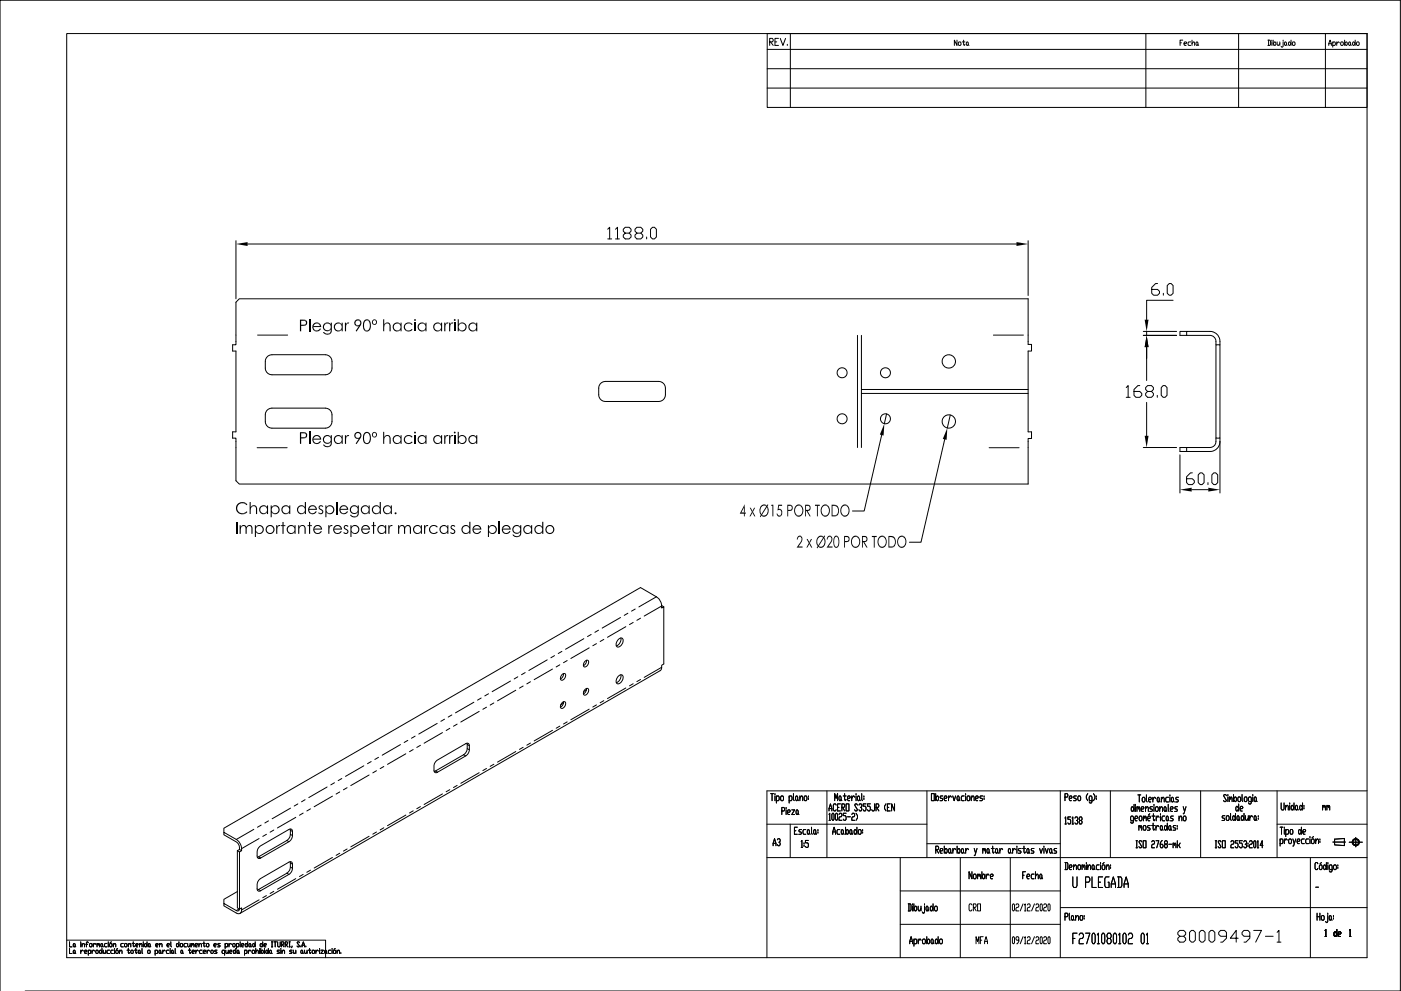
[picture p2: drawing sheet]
<svg xmlns="http://www.w3.org/2000/svg" width="420mm" height="297mm" viewBox="0 0 420 297" stroke-linecap="round" stroke-linejoin="round" font-family="sans-serif">
<g fill="none" stroke="#000" stroke-width=".3">
<path d="M20 10.1h390v276.9h-390zM230.1 10.1h179.9v22.1h-179.9zM230.1 14.8h179.9M230.8 12.6h.8l.3-.4-.3-.7h-.8v2.1M231.1 12.6l.8 1M232.4 12.6h.5M233.5 11.5h-1.1v2.1h1.1M234 11.5l.8 2.1 .8-2.1M236.1 13.3v.3M237 10.1v22.1M287 12v1.6l-.8-1.6v1.6M287.6 12.6h.4l.2 .2-.2 .8h-.4l-.2-.2z"/>
<path d="M288.6 12.6h.8M289 12v1.4l.2 .2 .2-.2M290 12.6l.4 .2-.2 .8-.4-.2zM290.4 13.4l.2 .2M343.6 10.1v22.1M353.9 12.8h.4M354.7 12h-.8v1.6M355.1 13.1h.6l.2-.3-.2-.2h-.4l-.2 .2v.6l.2 .2h.4M357.1 12.6h-.6l-.2 .2 .2 .8h.6M357.5 13.1l.6-.5 .2 1M357.5 12v1.6M358.9 12.6l.4 .2-.2 .8-.4-.2z"/>
<path d="M359.3 13.4l.2 .2M371.5 10.1v22.1M380.2 12h.6l.2 .3v1.1l-.2 .2h-.6M380.4 12v1.6M381.4 12v.3M381.4 12.6v1M381.8 12v1.6M382.2 12.6l.4 .2-.2 .8-.6-.5zM383 12.6v.8l.2 .2 .6-.5M383.8 12.6v1M384.8 12.6v1.3l-.2 .2-.4-.2M384.8 12v.3"/>
<path d="M385.4 12.6l.4 .2-.2 .8-.4-.2zM385.8 13.4l.2 .2M386.6 12.6l.6 .5-.4 .5-.4-.2zM387.2 12v1.6M387.8 12.6h.4l.2 .2-.2 .8h-.4l-.2-.2zM397.5 10.1v22.1M398.5 13.6l.4-1.6 .4 1.6M398.5 13.1h.8M399.7 12.8l.2-.2h.4l.2 .2-.2 .8h-.6M399.7 12.6v1.5M400.9 12.6v1M401.7 12.8l-.4-.2-.4 .5"/>
<path d="M402.3 12.6h.4l.2 .2-.2 .8h-.4l-.2-.2zM403.2 12v1.6M403.6 12.6l.5 .2-.3 .8-.6-.5zM404.6 12.6l.4 .2-.2 .8-.3-.2zM405 13.4l.2 .2M405.8 12.6l.6 .5-.4 .5-.4-.2zM406.4 12v1.6M407 12.6h.4l.2 .2-.2 .8h-.4l-.2-.2zM230.1 20.6h179.9M230.1 26.4h179.9M70.8 72.1v17.5M74.3 73.1h230.5"/>
<path d="M182.3 68.7l.5-.6v3.5M182.3 71.6h1.1M184.6 68.7l.6-.6v3.5M184.6 71.6h1.2M187.5 69.9l-.6-.6v-.6l.6-.6h1.2l.6 .6v.6l-.6 .6h-1.2l-.6 .5v.6l.6 .6h1.2l.6-.6v-.6l-.6-.5M191 69.9l-.6-.6v-.6l.6-.6h1.2l.6 .6v.6l-.6 .6h-1.2l-.6 .5v.6l.6 .6h1.2l.6-.6v-.6l-.6-.5M193.9 71v.6M195.1 68.7l.6-.6h.6l.6 .6v2.3l-.6 .6h-.6l-.6-.6zM308.3 72.1v16.5M71.8 89.6h236.5v13.6h1.1v2h-1.1v24.2h1.1v2h-1.1v13.7h-236.5l-1-1v-12.8h-1v-1.9h1v-24.2h-1v-1.9h1v-12.7zM342.9 99.3h10M343.9 99.3v1.2"/>
<path d="M347.2 85h-.6l-1.2 1.2v1.7l.6 .6h1.2l.5-.6v-.6l-.5-.6h-1.8M348.9 87.9v.6M350.1 85.6l.5-.6h.6l.6 .6v2.3l-.6 .6h-.6l-.5-.6zM351.8 90h-7.9v5.8M355.9 99.3h-2v1.2h2M77.3 100.4h9M80.3 106.8l1.3-.5 16.3 .1a2 2 0 0 1 1.7 1.9 4.2 4.2 0 0 1-.5 3.3l-.7 .6-.8 .1h-16.4a1.98 1.98 0 0 1-1.6-2 4 4 0 0 1 .4-3.2zM180.3 114.8l1.2-.5 16.4 .1a1.98 1.98 0 0 1 1.7 1.9 4.2 4.2 0 0 1-.5 3.3l-.7 .6-.9 .1h-16.3a2 2 0 0 1-1.6-2 4 4 0 0 1 .4-3.2zM257.2 100.5v33.6M258.3 117.9h50M258.3 116.7h50M258.3 100.5v33.6"/>
<path d="M297.9 100.4h9M337.8 116.2l.5-.6v3.5M337.8 119.1h1.1M341.8 115.6h-.6l-1.1 1.1v1.8l.6 .6h1.1l.6-.6v-.6l-.6-.6h-1.7M343.9 104v10.1M345.3 117.3l.6 .6v.6l-.6 .6h-1.1l-.6-.6v-.6l.6-.6h1.1l.6-.6v-.5l-.6-.6h-1.1l-.6 .6v.5l.6 .6M347.1 118.5v.6M348.8 115.6h.6l.6 .6v2.3l-.6 .6h-.6l-.5-.6v-2.3zM352.9 100.5h-10M355.9 100.5h7a2.05 2.05 0 0 1 1.8 2.8M355.9 100.5v-1.2h7a3.2 3.2 0 0 1 3 4M364.7 103.3h1.2v28h-1.2z"/>
<path d="M77.1 134.2h9M80 123.1l.7-.6 .9-.2 16.3 .1a1.98 1.98 0 0 1 1.7 1.9 4.2 4.2 0 0 1-.5 3.3l-.7 .5-.8 .2h-16.4a1.98 1.98 0 0 1-1.6-2 4 4 0 0 1 .4-3.2zM264.4 130.4l-5.2 22.8h-3.5M265.9 124.1l-.7 2.9M283.3 131.7l-7.1 30.8h-3.5M285 124.4l-.9 3.9M296.6 134.2h9M342.9 134.1h10M343.9 120.6v10M353.9 136.3v11.5M364.7 131.3a2.06 2.06 0 0 1-1.8 2.8h-7M365.9 131.3v16.5"/>
<path d="M365.9 132.3a2.97 2.97 0 0 1-3 3h-9v-1.2h2v1.2M357.4 146.8h5M357.6 141.7h-.6l-1.1 1.2v1.8l.5 .6h1.2l.6-.6v-.6l-.6-.6h-1.7M359.9 141.7h.6l.6 .6v2.4l-.6 .6h-.6l-.6-.6v-2.4zM362.3 144.7v.6M364 141.7h.6l.6 .6v2.4l-.6 .6h-.6l-.6-.6v-2.4zM196.9 178.9l1 1 .5 1.7M196.9 178.9l-4.8-2.8-125 72.1v1.3M196.9 178.9l-5.3 3M164.1 197.8l-5.5 3.2M166.3 196.5l-1.1 .7M167.9 199.3l-1.1 .6"/>
<path d="M168.5 195.2l-1.1 .7M170.1 198l-1.1 .6M175.1 191.4l-5.5 3.2M175.4 198.3a.66 .66 0 0 1 1-.3 .66 .66 0 0 1 0 1 .78 .78 0 0 1-.5 .8 .78 .78 0 0 1-.9-.3zM175.9 197.9l-.2 .8-.7 .8M176.7 194.2l-5.5 3.2M177.3 190.2l-1.1 .6M178.9 192.9l-1.1 .7M179.5 188.9l-1.1 .6M181.1 191.7l-1.1 .6M185.4 191.7a.79 .79 0 0 1 1.1-.4 .79 .79 0 0 1 .3 1.1 1.43 1.43 0 0 1-1.9 1.4 1.74 1.74 0 0 1 .5-2.1zM186.1 185.1l-5.5 3.2"/>
<path d="M186.2 191.2a2.09 2.09 0 0 1-1.4 2.4M187.7 187.8l-5.5 3.2M188.3 183.8l-1.1 .7M189.9 186.6l-1.1 .6M190.5 182.5l-1.1 .7M192.1 185.3l-1.1 .6M198.4 181.6v.7l.7-.4v17.1l-.7 .4v.6M198.4 181.5l.7 .4M198.4 181.6l-5.2 3.1M131.1 216.8l-5.5 3.2M132.7 219.6l-5.5 3.2M133.3 215.6l-1.1 .6"/>
<path d="M134.9 218.3l-1.1 .7M135.5 214.3l-1.1 .6M137.1 217.1l-1.1 .6M142.1 210.5l-5.5 3.2M143.7 213.2l-5.5 3.2M144.3 209.2l-1.1 .7M145.9 212l-1.1 .6M146.5 207.9l-1.1 .7M148.1 210.7l-1.1 .6M153.1 204.1l-5.5 3.2M154.7 206.9l-5.5 3.2M155.3 202.9l-1.1 .6"/>
<path d="M156.9 205.6l-1.1 .7M157.5 201.6l-1.1 .6M159.1 204.4l-1.1 .6M165.7 218.9l-5.5 3.2M165.7 200.5l-5.5 3.2M167.9 217.6l-1.1 .7M168.5 202.2a.65 .65 0 0 1 1-.2 .65 .65 0 0 1 0 1l-.7 .8h-.6l-.1-.6zM168.7 210.5a.58 .58 0 0 1 .8-.1 .58 .58 0 0 1 .1 .9l-.7 .9-.7 .1-.1-.6zM169 210.8l-.8 .4M169 201.9l-.1 .8-.8 .8M169 210.3l-.1 .8-.8 .8M170.1 216.4l-1.1 .6"/>
<path d="M175.4 206.7a.65 .65 0 0 1 1-.3 .65 .65 0 0 1 0 1.1 .78 .78 0 0 1-.5 .8 .78 .78 0 0 1-.9-.4zM175.9 206.8l-.8 .4M175.9 206.4l-.2 .8-.7 .8M176.7 212.6l-5.5 3.1M178.9 211.3l-1.1 .6M181.1 210l-1.1 .7M185.4 202.7a.77 .77 0 0 1 1-.4 .77 .77 0 0 1 .5 .9 1.67 1.67 0 0 1-1.9 1.7 1.69 1.69 0 0 1 .4-2.2zM186.2 202.3a2.09 2.09 0 0 1-1.4 2.3M187.7 206.2l-5.5 3.2M189.9 204.9l-1.1 .7M192.1 203.7l-1.1 .6M198.4 200l-5.2 3"/>
<path d="M198.4 200v.5l-.4 .5-126 72.8M91.5 239.7l-1.1 .6M98.1 235.9l-5.5 3.2M99.7 238.6l-5.5 3.2M100.3 234.6l-1.1 .7M101.9 237.4l-1.1 .6M102.5 233.3l-1.1 .7M104.1 236.1l-1.1 .6M109.1 229.5l-5.5 3.2M110.7 232.3l-5.5 3.2M111.3 228.3l-1.1 .6M112.9 231l-1.1 .7"/>
<path d="M113.5 227l-1.1 .6M115.1 229.8l-1.1 .6M120.1 223.2l-5.5 3.2M121.7 225.9l-5.5 3.2M122.3 221.9l-1.1 .7M123.9 224.7l-1.1 .6M124.5 220.6l-1.1 .7M126.1 223.4l-1.1 .6M130.6 231.1l.6 .4M132.7 238l-5.5 3.1M134.9 236.7l-1.1 .6M137.1 235.4l-1.1 .7"/>
<path d="M139 226.2l.7 .4M139 226.2l-8.8 5.1M140.1 222.8v.3M140.1 223.1l.7 .4M140.1 224.4l.7 .3M140.1 223.1a2.82 2.82 0 0 1-1.1 3.1M140.8 223.5a2.78 2.78 0 0 1-1.1 3.1l-8.5 4.9M140.8 223.5l-.1-.2a.64 .64 0 0 0-1-.4l-8.5 4.9-.6 .6a3.9 3.9 0 0 0-.3 3l.4 .2 .5-.1M143.7 231.6l-5.5 3.2M145.9 230.3l-1.1 .7M148.1 229.1l-1.1 .6M154.7 225.3l-5.5 3.1"/>
<path d="M156.9 224l-1.1 .6M159.1 222.7l-1.1 .7M231.1 237.9h.9M231.5 237.9v2.1M232.4 237.9v.3M232.4 238.6v1.4M232.8 238.6v2.1M232.8 238.9l.2-.3h.5l.2 .3-.2 1.1h-.7M234.3 238.6h.5l.2 .3-.2 1.1h-.5l-.2-.4zM236.7 238.6v2.1M236.7 238.9l.2-.3h.4l.2 .3-.2 1.1h-.6M238 237.9v1.7l.2 .4"/>
<path d="M238.8 238.6l.4 .3-.2 1.1-.4-.4zM239.2 239.6l.2 .4M239.9 238.6v1.4M239.9 239.3l.4-.7h.2l.2 .3v1.1M241.4 238.6h.4l.2 .3-.2 1.1h-.4l-.2-.4zM242.4 238.6v.3M242.4 239.3v.3M248 237.1v20M250.3 240v-2.1l.4 1.4 .5-1.4v2.1M251.8 238.6l.4 .3-.2 1.1-.4-.4zM252.2 239.6l.3 .4M252.9 238.6h.8"/>
<path d="M253.3 237.9v1.7l.2 .4 .2-.4M254.2 239.3h.6l.2-.4-.2-.3h-.4l-.2 .3 .2 1.1h.4M255.4 238.6v1.4M256.3 238.9l-.4-.3-.5 .7M256.7 237.9v.3M256.7 238.6v1.4M257.4 238.6l.4 .3-.2 1.1-.4-.4zM257.8 239.6l.2 .4M258.4 237.9v1.7l.2 .4M259.1 238.6v.3M259.1 239.3v.3M278 237.1v20"/>
<path d="M279.3 237.9h.9v2.1h-.9zM280.6 237.9v2.1M281 238.6l.5 .3-.3 1.1h-.2l-.4-.7zM282.7 238.6h-.6l-.2 .3 .8 .7-.2 .4h-.6M283.2 239.3h.6l.2-.4-.2-.3h-.4l-.2 .3 .2 1.1h.4M284.5 238.6v1.4M285.3 238.9l-.4-.3-.4 .7M285.7 238.6l.5 1.4 .4-1.4M287.2 238.6l.5 .3-.3 1.1-.4-.4zM287.7 239.6l.2 .4M289.1 238.6h-.6l-.2 .3 .2 1.1h.6M289.6 237.9v.3"/>
<path d="M289.6 238.6v1.4M290.2 238.6h.4l.3 .3-.3 1.1h-.4l-.2-.4zM291.3 239.3l.4-.7h.2l.2 .3v1.1M291.3 238.6v1.4M292.6 239.3h.6l.2-.4-.2-.3h-.4l-.2 .3 .2 1.1h.4M294.7 238.6h-.7l-.2 .3 .9 .7-.2 .4h-.7M295.1 238.6v.3M295.1 239.3v.3M318 237.1v49.9M319.4 238.9h.6l.3-.3-.3-.7h-.6v2.1M320.7 239.3h.6l.2-.4-.2-.3h-.4l-.2 .3 .2 1.1h.4M322.8 238.6h-.6l-.3 .3 .9 .7-.2 .4h-.7"/>
<path d="M323.4 238.6h.5l.2 .3-.2 1.1h-.5l-.2-.4zM326.2 237.9l-.4 .7v.7l.4 .7M327.5 240h-.6l-.3-.4 .3-1h.4l.2 .3v1.4l-.2 .4h-.4l-.3-.4M327.9 237.9l.5 .7v.7l-.5 .7M328.8 238.6v.3M328.8 239.3v.3M333 237.1v20M341.2 238.3h.9M341.7 238.3v2.1M342.8 239h.4l.2 .3-.2 1.1h-.4l-.3-.4zM343.8 238.3v1.7l.2 .4M344.5 239.7h.6l.2-.4-.2-.3h-.4l-.2 .3v.7l.2 .4h.4"/>
<path d="M345.7 239v1.4M346.6 239.3l-.4-.3-.5 .7M347.2 239l.5 .3-.2 1.1-.5-.4zM348.3 239v1.4M348.3 239.7l.4-.7h.2l.2 .3v1.1M350.4 239h-.6l-.2 .3 .2 1.1h.6M350.9 238.3v.3M350.9 239v1.4M351.5 239l.4 .3-.2 1.1-.4-.4zM353.4 239h-.6l-.2 .3 .8 .7-.2 .4h-.6M360.1 237.1v20M367.8 238.5l-.2-.3h-.4l-.3 .3 .9 1.4-.2 .4h-.4l-.3-.4"/>
<path d="M368.2 238.2v.3M368.2 238.9v1.4M368.7 239.2l.2-.3 .2 .7M368.7 238.9v1.4M369.1 239.2l.2-.3 .2 .3v1.1M369.9 238.2v2.1M370.4 238.9l.4 .3-.2 1.1h-.2l-.5-.7zM371.4 238.9h.5l.2 .3-.2 1.1h-.5l-.2-.4zM372.5 238.2v1.7l.2 .4M373.4 238.9h.4l.2 .3-.2 1.1h-.4l-.3-.4zM375.7 238.2v.3M375.7 238.9v1.4"/>
<path d="M376.3 238.9l.5 .3-.2 1.1-.5-.4zM376.8 239.9l.2 .4M383 237.1v20M410 237.1h-180v49.9M70.9 251.6l1 1 .6 1.8M70.9 251.6l-3.8-2.1v.7l4.1 2.4 .6 1v1l.7 .4v-.6M71.2 255l.6 .4M71.8 254.6l-.6 .4v17.1l.6 .4M72.5 255l-.7 .4v17.1l.7-.4v.6M76.1 248.6l-5.2 3M77.5 256.8l.7 .4M77.7 251.3l-5.2 3.1"/>
<path d="M78.3 247.3l-1.1 .7M79.9 250.1l-1.1 .6M80.5 246l-1.1 .7M82.1 248.8l-1.1 .6M86 251.9l.7 .4M86 251.9l-8.8 5M87 248.5l.1 .4M87 258.3l.1 .4M87.1 248.9l.6 .3M87.1 258.7l.6 .3M87.1 250.1l.6 .4M87.1 259.9l.6 .4"/>
<path d="M87.1 248.9a2.77 2.77 0 0 1-1.1 3M87.1 258.7a2.77 2.77 0 0 1-1.1 3M87.1 242.2l-5.5 3.2M87.7 249.2v-.2a.62 .62 0 0 0-.4-.5 .62 .62 0 0 0-.6 .1l-8.5 4.9a3 3 0 0 0-1 3.6l.5 .2 .5-.1M87.7 259v-.2a.62 .62 0 0 0-.4-.5 .62 .62 0 0 0-.6 .1l-8.5 4.9-.7 .6a3.7 3.7 0 0 0-.3 3l.5 .2 .5-.1M87.7 249.2a2.8 2.8 0 0 1-1 3.1l-8.5 4.9M87.7 259a2.8 2.8 0 0 1-1 3.1l-8.5 4.9M88.7 245l-5.5 3.2M89.3 241l-1.1 .6M90.9 243.7l-1.1 .7M93.1 242.5l-1.1 .6M99.7 257l-5.5 3.2"/>
<path d="M101.9 255.7l-1.1 .7M104.1 254.5l-1.1 .6M110.7 250.7l-5.5 3.1M112.9 249.4l-1.1 .6M115.1 248.1l-1.1 .7M121.7 244.3l-5.5 3.2M123.9 243l-1.1 .7M126.1 241.8l-1.1 .6M230 257.1h180M230 247h48M231.9 252.8h.8M231.9 253.5l.4-2.1 .4 2.1"/>
<path d="M233.1 251.7l.2-.3h.5l.2 .3v.4l-.4 .3M233.8 252.4l.2 .4-.2 .7h-.5l-.2-.4M234.5 243.1h.6l.2-.4-.2-.7h-.6v2.1M235.8 242v.4M235.8 242.7v1.4M236.2 243.4h.6l.2-.3-.2-.4h-.4l-.2 .4v.7l.2 .3h.4M237 247v10.1M237.4 242.7h.9l-.9 1.4h.9M238.3 249h.4M239 242.7l.4 .4-.2 1-.5-.3zM239.1 248h-.8v2.1h.8M239.4 243.8l.2 .3"/>
<path d="M240.3 252.3l.2-.4v2.1M240.4 248.7h-.6l-.3 .3 .9 .7-.2 .4h-.7M240.7 254h-.4M241.1 252.6v.4M241.1 253.3v.4M241.7 248.7h-.7l-.2 .3 .2 1.1h.7M242.3 248.7l.4 .3-.2 1.1-.4-.4zM242.4 251.9h-.8v.7h.6l.2 .4-.2 1h-.4l-.2-.3M242.7 249.7l.3 .4M243.4 248v1.7l.2 .4M244.2 248.7l.5 .3-.2 1.1-.5-.4zM244.7 249.7l.2 .4"/>
<path d="M245.3 248.7v.3M245.3 249.4v.3M248.6 242.4h.9M248.6 245.9h.4M248.6 243.1l.4-2.2 .5 2.2M248.6 244.1l.2-.3v2.1M249.7 243.8l.4 .3v1.4l-.2 .4-.4-.4v-1.4zM249.7 250.1l.4-2.1 .5 2.1M249.7 249.4h.9M250.8 243.8l.4 .3v1.4l-.2 .4-.4-.4v-1.4zM250.8 241.3l-.2-.4h-.5l-.2 .4v1.4l.2 .4h.5l.2-.4M251.2 242h.4"/>
<path d="M251.6 244.1l.2-.3h.5l.2 .3-.2 .7h-.5l-.2 .4v.7h.9M251.9 248.7h-.7l-.2 .3 .2 1.1h.7M252 240.9h-.8v2.2h.8M252.5 242h.6l.2-.4-.2-.7h-.6v2.2M252.5 248.7l.4 .3-.2 1.1-.4-.4zM252.7 242l.6 1.1M252.9 249.7l.3 .4M253.6 248v2.1M253.7 240.9h.9v2.2h-.9zM253.7 243.8h-.8v.7h.6l.2 .3-.2 1.1h-.4l-.2-.4M254 248.7l.4 .3-.2 1.1h-.2l-.4-.7zM254.2 244.8h.8"/>
<path d="M255.1 248.7l.4 .3-.2 1.1-.5-.4zM255.5 244.1l.2-.3h.4l.2 .3-.2 .7h-.4l-.2 .4v.7h.8M255.5 249.7l.2 .4M256.3 248.7h.3l.4 .7-.4 .7-.5-.4zM256.7 243.8l.5 .7v.7l-.5 .7M257 248v2.1M257.2 241.3l-.3-.4h-.4l-.2 .4 .9 1.4-.3 .4h-.4l-.2-.4M257.6 241.3l.2-.4h.4l.2 .7-.4 .4M257.6 248.7h.4l.3 .3v.7l-.3 .4h-.4l-.2-.4zM258.2 242l.2 .4-.2 .7h-.4l-.2-.4M258.7 248.7v.3M258.7 249.4v.3"/>
<path d="M259.7 240.9h-.8v.7h.6l.2 .4-.2 1.1h-.4l-.2-.4M261 240.9h-.8v.7h.6l.2 .4-.2 1.1h-.4l-.2-.4M262.3 240.9v1.8l-.2 .4h-.5l-.2-.4M262.7 242h.7l.2-.4-.2-.7h-.7v2.2M262.9 242l.7 1.1M265.7 240.9l-.4 .7v.8l.4 .7M266.1 242h.5M267 240.9h-.9v2.2h.9M268.3 240.9v2.2l-.9-2.2v2.2M270 257.1v29.9M278 252.9h40M280.6 254.7h.7l.2-.4-.2-.7h-.7v2.1"/>
<path d="M280.8 254.7l.7 1M281.9 255h.7l.2-.3-.2-.4h-.5l-.2 .4 .2 1h.5M283.2 253.6v2.1M283.6 254.3l.5 .4v.7l-.3 .3h-.2l-.4-.7zM284.7 254.3l.4 .4-.2 1-.4-.3zM285.1 255.4l.2 .3M285.8 254.3v1.4M286.6 254.7l-.4-.4-.4 .7M287 253.6v2.1M287.5 254.3l.4 .4-.2 1h-.2l-.5-.7zM288 257.1v29.9M288.5 254.3l.4 .4-.2 1-.4-.3z"/>
<path d="M288.9 255.4l.3 .3M289.6 254.3v1.4M290.4 254.7l-.4-.4-.4 .7M292.2 254.3l.4 1.4M293 254.3l-.6 2.1h-.2M294.7 254.3v1.4M294.7 254.7l.2-.4 .2 .7M295.1 254.7l.3-.4 .2 .4v1M296.2 254.3l.4 .4-.2 1-.4-.3zM296.6 255.4l.3 .3M297.3 254.3h.8M297.7 253.6v1.8l.2 .3 .2-.3"/>
<path d="M298.8 254.3l.4 .4-.2 1-.4-.3zM299.2 255.4l.2 .3M299.8 254.3v1.4M300.7 254.7l-.4-.4-.5 .7M302.6 254.3l.4 .4-.2 1-.4-.3zM303 257.1v29.9M303 255.4l.3 .3M303.7 254.3v1.4M304.5 254.7l-.4-.4-.4 .7M305 253.6v.4M305 254.3v1.4M306.2 254.3h-.6l-.2 .4 .2 .3h.4l.2 .4-.2 .3h-.6"/>
<path d="M306.7 254.3h.8M307.1 253.6v1.8l.2 .3 .2-.3M308.2 254.3l.4 .4-.2 1-.4-.3zM308.6 255.4l.2 .3M310.1 254.3h-.7l-.2 .4 .2 .3h.5l.2 .4-.2 .3h-.7M311.8 254.3l.4 1.4 .5-1.4M313.1 253.6v.4M313.1 254.3v1.4M313.5 254.3l.4 1.4 .4-1.4M315 254.3l.4 .4-.2 1-.4-.3v-.7zM315.4 255.4l.2 .3M316.9 254.3h-.6l-.2 .4 .2 .3h.4l.2 .4-.2 .3h-.6"/>
<path d="M319.4 258.5h.6l.3 .4v1.4l-.3 .4h-.6M319.4 245.2l.2-.3v2.1M319.6 258.5v2.2M319.8 247h-.4M320.7 260h.6l.2-.4-.2-.4h-.4l-.2 .4 .2 1.1h.4M321.1 244.9h-.8v.7h.6l.2 .3-.2 1.1h-.4l-.2-.4M321.5 245.2l.2-.3v2.1M321.9 259.2v1.5M321.9 247h-.4M321.9 260l.5-.8h.2l.2 .4v1.1M322.4 245.2l.2-.3h.4l.2 .7-.4 .3M323 245.9l.2 .4-.2 .7h-.4l-.2-.4"/>
<path d="M323.4 259.2h.5l.2 .4-.2 1.1h-.5l-.2-.4zM323.9 245.9l-.2-.7 .2-.3h.4l.2 .7-.8 .7 .2 .7h.4l.2-.4-.2-.7M324.5 259.2v1.5M324.5 259.6l.2-.4 .2 .8M324.9 259.6l.2-.4 .3 .4v1.1M325.8 258.5v.4M325.8 259.2v1.5M326.2 259.2v1.5M326.2 260l.4-.8h.3l.2 .4v1.1M327.7 259.2l.4 .4-.2 1.1-.4-.4zM329.6 259.2h-.6l-.2 .4 .2 1.1h.6M330.1 258.5v.4"/>
<path d="M330.1 259.2v1.5M330.7 259.2h.4l.2 .4-.2 1.1h-.4l-.2-.4zM331.1 258.5l-.4 .4M331.8 259.2v1.5M331.8 260l.4-.8h.2l.2 .4v1.1M333.1 259.2v.4M333.1 260v.3M339.5 241.8h.2l.4 .7-.4 .7-.4-.3zM339.9 246h-.6l-.2-.3 .2-1.1h.4l.2 .4v1.4l-.2 .3h-.4l-.2-.3M340.1 241.1v2.1M340.4 245.3h.6l.2-.3-.2-.4h-.4l-.2 .4 .2 1h.4M340.5 241.1v.3"/>
<path d="M340.5 241.8v1.4M340.7 252h.4M340.7 254.1h.4M340.9 252v2.1M341 241.8v1.4M341 242.2l.2-.4 .2 .7M341.4 242.2l.2-.4 .2 .4v1M341.5 247.4v1.4M341.5 247.8l.3-.4 .2 .7M341.8 244.6h.5l.2 .4-.2 1h-.5l-.2-.3zM342 247.8l.2-.4 .2 .4v1M342.2 242.5h.7l.2-.3-.2-.4h-.4l-.3 .4 .3 1h.4"/>
<path d="M342.4 252.3l-.2-.3h-.4l-.2 .3 .8 1.5-.2 .3h-.4l-.2-.3M342.8 252h.9v2.1h-.9zM342.9 244.6v1.4M342.9 245l.2-.4 .2 .7M343 247.4h.5l.2 .4-.2 1h-.5l-.2-.3zM343.3 245l.3-.4 .2 .4v1M343.5 241.8v1.4M343.5 242.5l.5-.7h.2l.2 .4v1M344.2 245.3h.6l.2-.3-.2-.4h-.4l-.2 .4 .2 1h.4M344.8 243.9l-.4 .4M345 247.4h-.7l-.2 .4 .9 .7-.3 .3h-.6M345.4 247.4h.8"/>
<path d="M345.4 252.3l.2-.3h.4l.2 .3-.2 .8h-.4l-.2 .3v.7h.8M345.5 244.6h.8M345.7 241.8h-.7l-.2 .4 .9 .7-.3 .3h-.6M345.8 246.7v1.8l.2 .3 .2-.3M345.9 243.9v1.8l.2 .3 .2-.3M346.1 241.1v.3M346.1 241.8v1.4M346.7 247.4v1.4M346.7 252h.8l-.6 2.1M346.7 241.8h.5l.2 .4-.2 1h-.5l-.2-.3zM346.8 244.6v1.4M347.5 247.8l-.4-.4-.4 .7"/>
<path d="M347.6 245l-.4-.4-.4 .7M347.7 240l.2 .4M347.8 241.8v1.4M347.8 242.5l.4-.7h.2l.2 .4v1M348 243.9v.4M348 244.6v1.4M348.2 247.4l.4 .4-.2 1-.4-.3zM348.6 248.5l.2 .3M348.6 252h-.2l-.4 .7v1.1l.2 .3h.4l.2-.7-.2-.3h-.6M349.3 241.8l.4 .4-.2 1-.4-.3zM349.3 244.6h-.6l-.2 .4 .2 1h.6M349.4 247.4h.3l.4 .7-.4 .7-.5-.3z"/>
<path d="M349.5 253.1l-.2-.8 .2-.3h.4l.2 .7-.8 .7 .2 .7h.4l.2-.3-.2-.7M349.7 242.9l.2 .3M349.9 244.6l.5 .4-.2 1-.5-.3zM350.1 246.7v2.1M350.4 241.1v1.8l.2 .3M350.4 245.7l.2 .3M350.5 253.1h.9M350.7 247.4l.5 .4-.3 1-.4-.3v-.7zM351 242.5h.6l.3-.3-.3-.4h-.4l-.2 .4 .2 1h.4M351.2 248.5l.2 .3M351.8 253.1l.2-.4 .2 .7M351.8 252.7v1.4"/>
<path d="M351.9 244.6h-.7l-.2 .4 .2 .3h.5l.2 .4-.2 .3h-.7M351.9 240l.3 .4M352.2 253.1l.2-.4 .3 .4v1M352.6 247.4h-.6l-.2 .4 .8 .7-.2 .3h-.6M353.1 247.4v.4M353.1 248.1v.4M353.1 252v2.1M353.1 241.8h-.6l-.2 .4 .8 .7-.2 .3h-.6M353.5 253.4l.4 .7M353.6 244.6v1.4M353.6 245.3l.4-.7h.2l.2 .4v1M353.9 252.7l-.4 .7h-.4"/>
<path d="M354.8 241.8l.5 1.4M355.1 244.6h.4l.2 .4-.2 1h-.4l-.2-.3zM355.7 241.8l-.6 2.1h-.3M364.4 252h.5M364.4 254.1h.5M364.7 252v2.1M366.2 252.3l-.2-.3h-.5l-.2 .3 .9 1.5-.2 .3h-.5l-.2-.3M366.6 252h.9v2.1h-.9zM367.3 244.5h-.6l-.2 .4 .2 .3h.4l.2 .4-.2 .3h-.6M368 244.5h.4l.2 .4-.2 1h-.4l-.2-.3zM369 243.8v1.8l.3 .3M369.1 252.3l.3-.3h.4l.2 .3-.2 .8h-.4l-.3 .3v.7h.9"/>
<path d="M369.9 244.5h.2l.4 .7-.4 .7-.4-.3zM370.5 243.8v2.1M370.8 241.7h.3l.4 .7-.4 .7-.5-.4zM371.2 244.5l.4 .4-.2 1-.4-.3zM371.3 252h-.9v.7h.7l.2 .4-.2 1h-.5l-.2-.3M371.5 241v2.1M371.6 245.6l.2 .3M371.9 242.4h.7l.2-.4-.2-.3h-.5l-.2 .3 .2 1.1h.5M372.4 244.5h.3l.4 .7-.4 .7-.5-.3zM372.6 252h-.9v.7h.7l.2 .4-.2 1h-.5l-.2-.3M373 252.3l.2-.3h.4l.2 .3v.4l-.4 .4M373.1 243.8v2.1"/>
<path d="M373.5 244.5v1.1l.2 .3h.3l.4-.7M373.6 253.1l.2 .3-.2 .7h-.4l-.2-.3M374.3 252.7v.4M374.3 253.4v.4M374.4 244.5v1.4M374.7 252.3l.2-.3h.4l.3 .3-.3 .8h-.4l-.2 .3v.7h.9M374.8 244.5v1.4M375.3 240.3h-.7l-.2-.4 .2-1h.5l.2 .3v1.4l-.2 .4h-.5l-.2-.4M375.6 244.9l-.4-.4-.4 .7M376.2 252l.4 .3v1.5l-.2 .3-.4-.3v-1.5zM376.3 244.5l.4 .4-.2 1-.4-.3zM376.7 245.6l.2 .3"/>
<path d="M377 252.3l.3-.3v2.1M377.4 244.5v.4M377.4 245.2v.4M377.5 254.1h-.5M378.8 253.4h-.9l.6-1.4v2.1M383 247h27M383.9 251.5v2.1M383.9 247.9h.8M383.9 251.8l.2-.3h.4l.2 .3-.2 1.1h-.6M384.2 240.7v1.8l.3 .3h.4l.2-.3v-1.8M384.3 247.9v2.1M385.2 251.5v1.4"/>
<path d="M385.2 247.9v.4M385.2 248.6v1.4M385.5 241.4v1.4M385.5 242.1l.4-.7h.2l.3 .3v1.1M385.6 248.6v2.1M385.6 249l.2-.4h.4l.3 .4-.3 1h-.6M386 251.8l-.4-.3-.4 .7M386.7 251.5h.4l.2 .3-.2 1.1h-.4l-.2-.4zM386.8 240.7v.3M386.8 241.4v1.4M387.1 248.6h.4l.2 .4-.2 1h-.4l-.2-.3zM387.4 241.4h.2l.5 .7-.5 .7-.4-.3z"/>
<path d="M387.7 251.5l.5 1.4M388.1 240.7v2.1M388.6 251.5l-.7 2.1h-.2M388.7 241.4l.4 .3-.2 1.1-.4-.3zM389 252.2h.7l.2-.4-.2-.3h-.5l-.2 .3v.7l.2 .4h.5M389.1 242.5l.2 .3M389.7 248.6h.2l.4 .8-.4 .6-.5-.3zM390 241.4h.2l.4 .7-.4 .7-.4-.3zM390.3 247.9v2.1M390.6 240.7v2.1M390.7 249.4h.7l.2-.4-.2-.4h-.5l-.2 .4v.7l.2 .3h.5M391.1 241.4v.3"/>
<path d="M391.1 242.1v.4M391.2 251.5h-.7l-.2 .3 .2 1.1h.7M392.4 251.5h-.6l-.2 .3 .2 1.1h.6M392.9 250.7v.4M392.9 251.5v1.4M393 257.1v29.9M393.5 251.5h.4l.2 .3-.2 1.1h-.4l-.2-.4zM393.9 250.7l-.4 .4M394.6 252.2l.4-.7h.2l.2 .3v1.1M394.6 251.5v1.4M395.2 258.9l-.2-.4h-.4l-.2 .4v1.4l.2 .4h.4l.2-.4M395.8 251.5v.3"/>
<path d="M395.8 252.2v.3M395.9 259.2h.4l.2 .4-.2 1.1h-.4l-.2-.4zM396.3 258.5l-.4 .4M396.6 241.7l.3-.3 .2 .7M396.6 241.4v1.4M397.1 241.7l.2-.3 .2 .3v1.1M397.2 259.2h.2l.4 .8-.4 .7-.5-.4zM397.8 258.5v2.2M397.9 241.7l.2-.3 .3 .7M397.9 241.4v1.4M398.2 258.5v.4M398.2 259.2v1.5"/>
<path d="M398.4 241.7l.2-.3 .2 .3v1.1M399.7 252.4h3.8M400.1 259.2h.5l.2 .4v.7l-.2 .4h-.5l-.2-.4zM400.2 251.5l3-.2v2.2l-3-.3zM401.2 259.2v.4M401.2 260v.3M406.6 251v2.8M408.6 252.4h-4M71.2 267.2l-4.1 2.4v1.2M71.7 272.4l-.8 .5M71.8 272.5l-.3 .5-.6-.1M72.5 272.7l-.1 .3a.94 .94 0 0 1-.5 .8 .94 .94 0 0 1-1-.1l-3.8-2.2v-.7l3.8 2.1"/>
<path d="M77.5 266.6l.7 .4M77.5 266.6l-.3 .1M77.7 269.7l-5.2 3M79.9 268.4l-1.1 .7M82.1 267.2l-1.1 .6M86 261.7l.7 .4M86 261.7l-8.5 4.9M88.7 263.4l-5.5 3.1M90.9 262.1l-1.1 .6M93.1 260.8l-1.1 .7M270 277.1h48M270 267h48"/>
<path d="M272.4 270.9h.6l.2 .4v1.4l-.2 .3h-.6M272.6 270.9v2.1M273.6 270.9v.4M273.6 271.6v1.4M274.1 270.9v2.1M274.5 271.6l.4 .4v.7l-.2 .3h-.2l-.4-.7zM275.4 271.6v1.1l.2 .3h.2l.4-.7M276.2 271.6v1.4M277.3 270.9v.4M277.3 271.6v1.8l-.2 .3-.5-.3M277.9 271.6l.4 .4-.2 1-.4-.3zM278.3 272.7l.3 .3"/>
<path d="M279.2 271.6h.2l.4 .7-.4 .7-.4-.3zM279.8 270.9v2.1M280.5 271.6h.4l.2 .4-.2 1h-.4l-.2-.3zM291.5 271.3l-.2-.4h-.5l-.2 .4v1.4l.2 .3h.5l.2-.3M291.5 261.3v2.1l-.9-2.1v2.1M291.9 272h.6l.3-.4-.3-.7h-.6v2.1M292.1 262h.4l.3 .3-.3 1.1h-.4l-.2-.3zM292.1 272l.7 1M293.2 262v1.4M293.2 262.3l.2-.3 .2 .7M293.2 270.9h.8v2.1h-.8zM293.6 262.3l.2-.3 .2 .3v1.1"/>
<path d="M294.5 261.3v2.1M294.9 262l.4 .3-.2 1.1h-.2l-.4-.7zM295.7 262v1.4M296.6 262.3l-.4-.3-.5 .7M297 262.7h.7l.2-.4-.2-.3h-.5l-.2 .3v.8l.2 .3h.5M303.8 270.9l.5 .4v1.4l-.3 .3-.4-.3v-1.4zM304.7 271.3l.2-.4h.4l.2 .4-.2 .7h-.4l-.2 .3v.7h.8M306.7 262.3h.4M306.8 270.9l-.8 2.1M307.2 271.3l.3-.4v2.1M307.2 273h.5M307.6 261.3h-.9v2.1"/>
<path d="M308 262.7h.6l.2-.4-.2-.3h-.4l-.2 .3v.8l.2 .3h.4M308.1 271.3l.2-.4h.4l.2 .4-.2 .7h-.4l-.2 .3v.7h.8M310.1 262h-.6l-.2 .3 .2 1.1h.6M310.2 270.9l-.8 2.1M310.5 261.3v2.1M310.5 262.7l.5-.7h.2l.2 .3v1.1M310.7 271.3l.2-.4h.4l.2 .4-.2 .7h-.4l-.2 .3v.7h.8M312 262l.5 .3-.2 1.1-.5-.3zM312.1 270.9l.5 .4v1.4l-.2 .3-.5-.3v-1.4zM312.5 263.1l.2 .3M313 271.3l.2-.4h.4l.3 .4-.3 .7h-.4l-.2 .3v.7h.9M314.5 270.9l.4 .4v1.4l-.2 .3-.4-.3v-1.4z"/>
<path d="M318 272h92M319.4 274.8h.6l.3-.4-.3-.7h-.6v2.1M320.7 273.7v1.8l.2 .3M321.5 274.4l.4 .4-.2 1-.4-.3zM321.7 262.8v2.7l.4 .5h.6l.3-.5v-2.7M321.9 275.5l.3 .3M322.6 274.4v1.4M322.6 275.1l.4-.7h.2l.2 .4v1M323 279.7h-1.3v3.2M324.1 274.4h.4l.2 .4-.2 1h-.4l-.2-.3zM325.1 274.4v.4M325.1 275.1v.4"/>
<path d="M325.6 264.4h.9l.4-.5v-.5l-.4-.6h-.9v3.2M325.6 279.7h1.3l-1 3.2M327.5 262.8v3.2h1.3M327.8 279.7h.3l.3 .5v2.1l-.3 .6h-.3l-.3-.6v-2.1zM328.1 260.3l.3 .4M330.1 264.4h-.7M330.7 279.7h.3l.3 .5v2.1l-.3 .6h-.3l-.3-.6v-2.1zM330.7 262.8h-1.3v3.2h1.3M332.6 262.8h-1l-.3 .6v2.1l.3 .5h1v-1.6h-.3M333.2 266v-1l.7-2.2 .6 2.2v1M334.2 279.7h.3l.4 .5v2.1l-.4 .6h-.3l-.3-.6v-2.1zM334.5 265h-1.3"/>
<path d="M335.2 262.8h.9l.3 .6v2.1l-.3 .5h-.9M335.5 262.8v3.2M337.1 279.7h.3l.3 .5v2.1l-.3 .6h-.3l-.3-.6v-2.1zM337.1 266v-1l.6-2.2 .7 2.2v1M338.4 265h-1.3M342.5 279.7h.4l.3 .5v2.1l-.3 .6h-.4l-.3-.6v-2.1zM357.3 278.9h.6l.6 .6v2.3l-.6 .6h-.6l-.6-.6v-2.3zM360.2 278.9h.6l.6 .6v2.3l-.6 .6h-.6l-.5-.6v-2.3zM363.2 278.9h.5l.6 .6v2.3l-.6 .6h-.5l-.6-.6v-2.3zM376 278.9h2.3l-1.7 3.5M383 279.5l.6-.6v3.5M395 273.7v2.1"/>
<path d="M395 274.8h.8M395.4 265.9h-.8M395.8 273.7v2.1M396.5 274.4h.4l.2 .4-.2 1h-.4l-.2-.3zM397.4 278.9l.2-.3v2.1M398.2 273.7v.4M398.2 274.4v1.8l-.2 .3-.4-.3M398.8 274.4l.5 .4-.2 1-.5-.3zM399.3 275.5l.2 .3M399.5 260.7h-.6l-.2-.4 .2-1.1h.4l.2 .4v1.4l-.2 .4h-.4l-.2-.4M399.9 274.4v.4M399.9 275.1v.4"/>
<path d="M400.3 279.3h.2l.4 .7-.4 .7-.4-.4zM400.9 278.6v2.1M401.3 280h.7l.2-.4-.2-.3h-.4l-.3 .3 .3 1.1h.4M404.7 278.9l.2-.3v2.1M0 297v-296.9h420v296.9h-412.5M20 281.8h77.6v5.2M20.8 282.3v1.5h.8M20.8 284.3v1.5h.8M22.2 282.8l.3 .2-.1 .8-.4-.2zM22.2 284.8l.3 .3-.1 .7-.4-.3zM22.5 283.6l.2 .2M22.5 285.5l.2 .3"/>
<path d="M24.2 282.3v.3M24.2 282.8v1M24.2 284.8v1M24.6 283.3l.6-.5 .1 1M24.6 282.8v1M25 285.1l-.4-.3-.4 .5M25.3 285.3h.6l.2-.2-.2-.3h-.4l-.2 .3 .2 .7h.4M25.7 283h.6M26.5 282.6l-.2-.3-.4 .3v1.2M26.5 285.1l.1-.3h.4l.2 .3-.2 .7h-.5M26.5 284.8v1.5M27 282.8h.4l.2 .2-.2 .8h-.4l-.2-.2z"/>
<path d="M27.6 284.8v1M28 282.8v1M28.3 285.1l-.3-.3-.4 .5M28.7 283l-.4-.2-.3 .5M28.9 284.8h.4l.2 .3-.2 .7h-.4l-.2-.3zM29.1 283l.2-.2 .2 .5M29.1 282.8v1M29.5 283l.2-.2 .1 .2v.8M30 284.8l.6 .5-.4 .5-.4-.3zM30.4 282.8l.4 .2-.2 .8-.4-.2zM30.6 284.3v1.5M30.8 283.6l.2 .2"/>
<path d="M31 284.8l.2 1 .5-.5M31.7 284.8v1M32.1 282.8h-.6l-.2 .2 .2 .8h.6M32.5 282.3v.3M32.5 282.8v1M32.9 284.8h-.6l-.2 .3 .2 .7h.6M33 282.8h.4l.2 .2-.2 .8h-.4l-.1-.2zM33.4 282.3l-.4 .3M34 283.3l.5-.5 .2 1M34 282.8v1M34 284.8h-.6l-.2 .3 .2 .7h.6M34.4 284.3v.3"/>
<path d="M34.4 284.8v1M34.9 284.8h.4l.2 .3-.2 .7h-.4l-.2-.3zM35.3 284.3l-.4 .3M35.8 285.3l.6-.5 .2 1M35.8 284.8v1M37 282.8h-.6l-.2 .2 .2 .8h.6M37.5 282.8h.4l.2 .2-.2 .8h-.4l-.2-.2zM38.1 284.8h.7M38.5 283.3l.5-.5 .2 1M38.5 282.8v1M38.5 284.3v1.2l.2 .3 .1-.3M39.4 284.8h.4l.2 .3-.2 .7h-.4l-.2-.3z"/>
<path d="M39.6 282.8h.7M40 282.3v1.3l.2 .2 .1-.2M40.3 284.8h.8M40.7 283.3h.6l.2-.3-.2-.2h-.4l-.2 .2v.6l.2 .2h.4M40.7 284.3v1.2l.2 .3 .2-.3M41.7 284.8l.3 .3-.2 .7-.3-.3zM41.8 283.3l.6-.5 .2 1M41.8 282.8v1M42 285.5l.2 .3M42.6 284.3v1.2l.2 .3M43 282.3v.3M43 282.8v1"/>
<path d="M43.5 282.8l.6 .5-.4 .5-.4-.2zM44.1 282.3v1.5M44.5 284.8h.4l.1 .3-.1 .7h-.4l-.2-.3zM44.7 282.8l.3 .2-.1 .8-.4-.2zM45 283.6l.2 .2M46.5 285.1l.2-.3h.4l.2 .3-.2 .7h-.6M46.5 284.8v1.5M46.7 283.3h.6l.2-.3-.2-.2h-.4l-.2 .2v.6l.2 .2h.4M47.8 283.3l.6-.5 .2 1M47.8 282.8v1M47.8 284.8l.4 .3-.2 .7-.3-.3zM48.2 285.5l.2 .3"/>
<path d="M48.8 284.8v1M49.5 285.1l-.4-.3-.3 .5M50.1 283.3h.6l.1-.3-.1-.2h-.4l-.2 .2v.6l.2 .2h.4M50.7 284.8h-.6l-.2 .3 .2 .7h.6M51 284.3v.3M51 284.8v1M51.2 282.3v1.3l.2 .2M51.6 284.8l.4 .3-.2 .7-.4-.3zM52 285.5l.2 .3M52.5 284.3v1.2l.2 .3M53.1 282.8l.6 .5-.4 .5-.4-.2zM53.7 282.3v1.5"/>
<path d="M54.2 282.8h.4l.2 .2-.2 .8h-.4l-.2-.2zM54.4 284.8l.4 .3-.2 .7-.4-.3zM54.8 285.5l.2 .3M55.9 282.8h-.5l-.2 .2 .2 .8h.5M56.3 282.8l.2 1 .5-.5M56.5 284.8h.7M56.9 284.3v1.2l.1 .3 .2-.3M57 282.8v1M57.4 283l.2-.2 .2 .5M57.4 282.8v1M57.6 285.3h.6l.1-.2-.1-.3h-.4l-.2 .3 .2 .7h.4M57.8 283l.2-.2 .2 .2v.8"/>
<path d="M58.5 283.3h.6l.2-.3-.2-.2h-.4l-.2 .2v.6l.2 .2h.4M58.7 284.8v1M59.5 285.1l-.4-.3-.4 .5M59.6 283.3l.6-.5 .2 1M59.6 282.8v1M60.6 284.8h-.6l-.2 .3 .2 .7h.6M60.8 282.8h.7M61 285.3h.5l.2-.2-.2-.3h-.3l-.2 .3 .2 .7h.3M61.2 282.3v1.3l.1 .2 .2-.2M62.1 282.8h.4l.2 .2-.2 .8h-.4l-.2-.2zM62.1 284.8v1M62.8 285.1l-.3-.3-.4 .5"/>
<path d="M63.4 284.8h.4l.2 .3-.2 .7h-.4l-.2-.3zM64.2 283.3h.5l.2-.3-.2-.2h-.4l-.1 .2v.6l.1 .2h.4M65.1 284.8h-.6l-.2 .3 .8 .4-.2 .3h-.6M66 282.8h-.5l-.2 .2 .7 .6-.1 .2h-.6M67.4 285.1l-.2-.3h-.4l-.2 .3 .2 .7h.6M67.4 284.8v1.5M67.5 283l.2-.2h.4l.2 .2-.2 .8h-.6M67.5 282.8v1.5M67.7 284.8l.2 1 .6-.5M68.5 284.8v1M68.7 282.8v1M68.8 285.3h.6l.2-.2-.2-.3h-.4l-.2 .3 .2 .7h.4"/>
<path d="M69.4 283l-.4-.2-.3 .5M70 282.8h.3l.2 .2-.2 .8h-.3l-.2-.2zM70.1 284.8l.6 .5-.4 .5-.3-.3zM70.7 284.3v1.5M70.9 283l.2-.2h.4l.1 .2-.1 .8h-.6M70.9 282.8v1.5M71.3 284.8l.3 .3-.1 .7-.4-.3zM71.6 285.5l.2 .3M72 282.3v.3M72 282.8v1M72.4 283.3h.6l.2-.3-.2-.2h-.4l-.2 .2v.6l.2 .2h.4M73.3 285.1l.2-.3h.4l.2 .3-.2 .7h-.6"/>
<path d="M73.3 284.8v1.5M73.7 282.8l.6 .5-.4 .5-.4-.2zM74.3 282.3v1.5M74.5 284.8v1M74.8 282.8l.4 .2-.2 .8-.3-.2zM75.2 283.6l.2 .2M75.2 285.1l-.4-.3-.3 .5M75.8 284.8h.4l.1 .3-.1 .7h-.4l-.2-.3zM76 282.8l.5 .5-.3 .5-.4-.2zM76.5 282.3v1.5M76.7 284.3v1.5M76.7 285.3l.6-.5 .2 1"/>
<path d="M77.9 284.3v.3M77.9 284.8v1M78.2 284.3v1.5M78.2 282.8l.6 .5-.4 .5-.4-.2zM78.6 284.8l.4 .3-.2 .7-.6-.5zM78.8 282.3v1.5M79.2 283.3h.5l.2-.3-.2-.2h-.4l-.1 .2 .1 .8h.4M79.3 284.3v.3M79.3 284.8v1M79.9 284.8l.6 .5-.4 .5-.4-.3zM80.5 284.3v1.5M81 284.8l.4 .3-.2 .7-.4-.3z"/>
<path d="M81.4 285.5l.2 .3M81.4 282.3h.4M81.4 283.8h.4M81.6 282.3v1.5M82.1 282.3h.8M82.5 282.3v1.5M83.3 282.3v1.3l.2 .2h.3l.2-.2v-1.3M83.8 284.8h-.5l-.2 .3 .2 .2 .5 .2-.1 .3h-.6M84.2 284.3v.3M84.2 284.8v1M84.4 283h.6l.2-.2-.2-.5h-.6v1.5M84.6 284.8v1"/>
<path d="M84.6 283l.6 .8M84.6 285.3l.6-.5 .1 1M85.5 283h.6l.2-.2-.2-.5h-.6v1.5M85.7 283l.6 .8M86.7 282.3h.3M86.7 283.8h.3M86.8 282.3v1.5M87.6 283.6l-.2 .5M87.6 284.8h-.6l-.2 .3 .8 .4-.2 .3h-.6M88 284.8l.2 1 .5-.5M88.7 284.8v1M89.8 282.6l-.1-.3h-.4l-.2 .3 .7 1-.1 .2h-.4l-.2-.2"/>
<path d="M90.2 283.6v.2M90.4 284.8l.4 .3-.2 .7-.4-.3zM90.6 283.8l.4-1.5 .3 1.5M90.6 283.3h.7M90.8 285.5l.2 .3M91.3 284.8l.2 1 .6-.5M91.7 283.6v.2M92.1 284.8v1M92.5 284.8h.7M92.8 284.3v1.2l.2 .3 .2-.3M93.8 284.8h.3l.2 .3-.2 .7h-.3l-.2-.3zM94.7 284.8v1"/>
<path d="M95.5 285.1l-.4-.3-.4 .5M95.8 284.3v.3M95.8 284.8v1M96.2 284.8h.8l-.8 1h.8M97.5 284.8l.4 .3-.2 .7-.4-.3zM97.9 285.5l.2 .3M99.2 284.8h-.5l-.2 .3 .2 .7h.5M99.6 284.3v.3M99.6 284.8v1M100.2 284.8h.3l.2 .3-.2 .7h-.3l-.2-.3zM100.5 284.3l-.3 .3M101.1 284.8v1"/>
<path d="M101.1 285.3l.6-.5 .1 1M102.2 285.5v.3M272.8 282.2h.9M272.8 282.9l.4-2.1 .5 2.1M274.1 281.5v2.1M274.1 281.8l.2-.3h.4l.3 .3-.3 1.1h-.6M275.4 281.5v1.4M276.2 281.8l-.4-.3-.4 .7M276.9 281.5h.4l.2 .3-.2 1.1h-.4l-.3-.4zM277.9 280.8v2.1M278.4 281.5l.4 .3-.2 1.1h-.2l-.5-.7zM279.4 281.5l.5 .3-.2 1.1-.5-.4z"/>
<path d="M279.9 282.5l.2 .4M280.7 281.5h.2l.4 .7-.4 .7-.4-.4zM281.3 280.8v2.1M282 281.5h.4l.2 .3-.2 1.1h-.4l-.2-.4zM292.7 282.9v-2.1l.5 1.4 .4-1.4v2.1M294 281.8h.4M294.9 280.8h-.9v2.1M295.3 282.9l.4-2.1 .4 2.1M295.3 282.2h.8M303.8 280.8l.5 .3v1.4l-.3 .4-.4-.4v-1.4zM305.5 281.8h-.6l-.2-.3 .2-.7h.4l.2 .3v1.1l-.4 .7h-.2M306.8 280.8l-.8 2.1"/>
<path d="M307.2 281.1l.3-.3v2.1M307.2 282.9h.5M308.1 281.1l.2-.3h.4l.2 .3-.2 .7h-.4l-.2 .4v.7h.8M310.2 280.8l-.8 2.1M310.7 281.1l.2-.3h.4l.2 .3-.2 .7h-.4l-.2 .4v.7h.8M312.1 280.8l.5 .3v1.4l-.2 .4-.5-.4v-1.4zM313 281.1l.2-.3h.4l.3 .3-.3 .7h-.4l-.2 .4v.7h.9M314.5 280.8l.4 .3v1.4l-.2 .4-.4-.4v-1.4zM322.4 281.3h-.7M323.6 280.2l.4-.5h.6l.3 .5v.6l-.3 .5h-.6l-.4 .5v1.1h1.3M329.1 280.2l.3-.5v3.2M329.7 282.9h-.6"/>
<path d="M332.3 281.3l-.3-.5v-.6l.3-.5h.6l.3 .5v.6l-.3 .5h-.6l-.3 .5v.5l.3 .6h.6l.3-.6v-.5l-.3-.5M335.5 280.2l.3-.5v3.2M336.1 282.9h-.6M338.4 280.2l.3-.5h.6l.4 .5v.6l-.4 .5h-.6l-.3 .5v1.1h1.3M343.8 280.2l.3-.5v3.2M344.4 282.9h-.6M353.8 280.6l-.6-.5v-.6l.6-.6h1.2l.6 .6v.6l-.6 .5h-1.2l-.6 .6v.6l.6 .6h1.2l.6-.6v-.6l-.6-.6M367.8 280.6h-1.7l-.6-.5v-.6l.6-.6h1.1l.6 .6v1.7l-1.2 1.2h-.5M371.3 281.2h-2.3l1.7-2.3v3.5M374.8 280.6h-1.7l-.6-.5v-.6l.6-.6h1.1l.6 .6v1.7l-1.1 1.2h-.6M379.5 280.6h2.3M383 282.4h1.2"/>
<path d="M397.8 280.7h-.4M405.1 280.7h-.4"/>
<circle cx="252.5" cy="111.7" r="1.5"/>
<circle cx="265.5" cy="111.7" r="1.5"/>
<circle cx="284.5" cy="108.3" r="2.01"/>
<circle cx="252.5" cy="125.5" r="1.5"/>
<circle cx="265.5" cy="125.5" r="1.5"/>
<circle cx="284.6" cy="126.3" r="2"/>
<circle cx="406.6" cy="252.4" r="1.07"/>
<circle cx="406.6" cy="252.4" r=".86"/>
</g>
<g fill="#000">
<path d="M70.8 73.1l3.5-.5v1.1zM304.8 72.6l3.5 .5-3.5 .6zM343.3 95.8h1.1l-.5 3.5zM343.9 100.5l.5 3.5h-1.1zM265.2 127l-.2 3.5-1.1-.2zM284.1 128.3l-.2 3.5-1.2-.2zM343.3 130.6h1.1l-.5 3.5zM225.5 153.4l.2 .3-.6 1.1h-.3zM226.2 152.2h.3l-.7 1.2-.1-.3zM241.9 153.2h.3l.9 1.6h-.3zM353.9 146.8l3.5-.6v1.1zM362.4 146.2l3.5 .6-3.5 .5z"/>
<path d="M242.5 162.8l.2 .3-.6 1h-.3zM243.2 161.6h.3l-.6 1.2-.2-.3zM258.9 162.5h.3l1 1.6h-.3z"/>
<path d="M90 95.8h1.2l.7 .3h-1.6v1.2l1.6 .1-1.6 .3v1.6h-.3z" fill-rule="evenodd"/>
<path d="M90.9 96.1h1l.2 .7-.2 .6-1-.1h.6l.3-.6-.4-.5z" fill-rule="evenodd"/>
<path d="M94 97.1a1.36 1.36 0 0 1 1.8-.1h-1.1l-.7 .7-.3 .1z" fill-rule="evenodd"/>
<path d="M93.7 97.8l2.2-.1-.3-.5-.6-.2h.8l.5 1h-2.3l.3 .8 .7 .3h-.9l-.3-.5z" fill-rule="evenodd"/>
<path d="M94.1 99.1l1.2-.1 .6-.6 .3 .3a1.38 1.38 0 0 1-2.1 .4z" fill-rule="evenodd"/>
<path d="M96.9 99.5l1 .5h1.2a1.52 1.52 0 0 1-2.2-.5z" fill-rule="evenodd"/>
<path d="M97.2 97.1l1-.1a1.01 1.01 0 0 0-1 1 1.01 1.01 0 0 0 1 1h.8a1.32 1.32 0 0 1-1.8-.1 1.32 1.32 0 0 1 0-1.8z" fill-rule="evenodd"/>
<path d="M97.3 97l.1-.1a1.32 1.32 0 0 1 1.8 .3z" fill-rule="evenodd"/>
<path d="M98.2 99l1-.2-.2 .2z" fill-rule="evenodd"/>
<path d="M99.2 96.7h.3v2.8l-.4 .5h-.9h.4a.89 .89 0 0 0 .6-1.2h-.4l.4-1-.4-.6h.4z" fill-rule="evenodd"/>
<path d="M100.3 97.2l1-.5 .9 .2a1.37 1.37 0 0 0-1.7 .9 1.05 1.05 0 0 0 1 1.3h.8a1.35 1.35 0 0 1-1.8-.1 1.35 1.35 0 0 1-.2-1.8z" fill-rule="evenodd"/>
<path d="M101.5 99.1l1-.2-.2 .2z" fill-rule="evenodd"/>
<path d="M101.5 97l.7-.1 .3 .3z" fill-rule="evenodd"/>
<path d="M102.5 96.7h.3v2.6h-.3v-.4l-.4-.1 .4-.6-.4-1h.4z" fill-rule="evenodd"/>
<path d="M103.4 96.7h.4v.4h.3l-.3 .7v1.5h-.4z" fill-rule="evenodd"/>
<path d="M103.8 97h.6z" fill-rule="evenodd"/>
<path d="M104 96.8l.7-.1-.1 .3z" fill-rule="evenodd"/>
<path d="M106.9 97.8h.7z" fill-rule="evenodd"/>
<path d="M106.5 96.1a1.14 1.14 0 0 1 1.6-.1l-.8 .1a.73 .73 0 0 0-.7 .7 .73 .73 0 0 0 .7 .7h-.8a1.07 1.07 0 0 1 0-1.4z" fill-rule="evenodd"/>
<path d="M107.3 96.1l.8-.1 .3 1-1.5 2.4-.2-.2 .9-1.4-1.1-.3h.8a.73 .73 0 0 0 .8-.7 .73 .73 0 0 0-.8-.7z" fill-rule="evenodd"/>
<path d="M109.2 96.1a1.06 1.06 0 0 1 1.6-.1 1.55 1.55 0 0 0-1.5 .7 1.55 1.55 0 0 0-.1 1.6l.4 .6 .4 .2h-.7a2.84 2.84 0 0 1-.1-3z" fill-rule="evenodd"/>
<path d="M110 96h.8a2.23 2.23 0 0 1-.6 3.4l-.9-.3a1.28 1.28 0 0 0 1.4-.4 1.89 1.89 0 0 0-.7-2.7z" fill-rule="evenodd"/>
<path d="M111.9 95.8l.5-.1 .4 .3h-.5a.61 .61 0 0 0-.5 .6 .61 .61 0 0 0 .5 .6h-.5a.91 .91 0 0 1 .1-1.4z" fill-rule="evenodd"/>
<path d="M112.3 96h.5a.81 .81 0 0 1 .1 1.1 .81 .81 0 0 1-1.1 .1h.5a.6 .6 0 0 0 .5-.6 .6 .6 0 0 0-.5-.6z" fill-rule="evenodd"/>
<path d="M114.9 95.7h.3v1.5h.3l-.2 .6-.1 1.5h-.3z" fill-rule="evenodd"/>
<path d="M115.3 97.1l.8-.1-.6 .2z" fill-rule="evenodd"/>
<path d="M115.4 97l.1-.1a1.03 1.03 0 0 1 1.2-.1 1.03 1.03 0 0 1 .5 1.2v1.3h-.4l-.1-2-.4-.3z" fill-rule="evenodd"/>
<path d="M118 97.2l1-.5 .9 .2a1.37 1.37 0 0 0-1.8 .9 1.05 1.05 0 0 0 1 1.3h.8a1.35 1.35 0 0 1-1.8-.1 1.35 1.35 0 0 1-.1-1.8z" fill-rule="evenodd"/>
<path d="M119.1 99.1l1-.2-.2 .2z" fill-rule="evenodd"/>
<path d="M119.1 97l.8-.1 .2 .3z" fill-rule="evenodd"/>
<path d="M120.1 96.7h.3v2.6h-.3v-.4l-.3-.1 .3-.6-.3-1h.3z" fill-rule="evenodd"/>
<path d="M121.5 97a1.59 1.59 0 0 1 1.9-.1l-.9 .1a1.06 1.06 0 0 0-1.1 1 1.06 1.06 0 0 0 1.1 1.1h-.9a1.34 1.34 0 0 1-.1-2.1z" fill-rule="evenodd"/>
<path d="M122.5 97l.9-.1 .3 .3-.2 .2z" fill-rule="evenodd"/>
<path d="M121.6 99.1l1.2-.1 .7-.4 .2 .3a1.57 1.57 0 0 1-2.1 .2z" fill-rule="evenodd"/>
<path d="M125.4 97.2l1.1-.5 .9 .2a1.37 1.37 0 0 0-1.8 .9 1.05 1.05 0 0 0 1 1.3h.8a1.35 1.35 0 0 1-1.8-.1 1.35 1.35 0 0 1-.2-1.8z" fill-rule="evenodd"/>
<path d="M126.6 99.1l1-.2-.2 .2z" fill-rule="evenodd"/>
<path d="M126.6 97l.8-.1 .2 .3z" fill-rule="evenodd"/>
<path d="M127.6 96.7h.3v2.6h-.3v-.4l-.3-.1 .3-.6-.3-1h.3z" fill-rule="evenodd"/>
<path d="M130.1 97.2l1-.5 .9 .2a1.37 1.37 0 0 0-1.7 .9 1.05 1.05 0 0 0 1 1.3h.8a1.35 1.35 0 0 1-1.8-.1 1.35 1.35 0 0 1-.2-1.8z" fill-rule="evenodd"/>
<path d="M131.3 99.1l1-.2-.2 .2z" fill-rule="evenodd"/>
<path d="M131.3 97l.7-.1 .3 .3z" fill-rule="evenodd"/>
<path d="M132.3 96.7h.3v2.6h-.3v-.4l-.4-.1 .4-.6-.4-1h.4z" fill-rule="evenodd"/>
<path d="M133.2 96.7h.4v.4h.3l-.3 .7v1.5h-.4z" fill-rule="evenodd"/>
<path d="M133.6 97h.6z" fill-rule="evenodd"/>
<path d="M133.8 96.8l.7-.1-.2 .3z" fill-rule="evenodd"/>
<path d="M134.7 96.7h.3v.4h.3l-.3 .7v1.5h-.3z" fill-rule="evenodd"/>
<path d="M135.1 97h.5z" fill-rule="evenodd"/>
<path d="M135.2 96.8l.8-.1-.2 .3z" fill-rule="evenodd"/>
<path d="M137.3 95.7h.3v1.5h.3l-.3 .6 .3 1h-.3v.5h-.3z" fill-rule="evenodd"/>
<path d="M137.6 97.1l1-.1-.7 .2z" fill-rule="evenodd"/>
<path d="M137.6 98.8l1 .2-.8 .1z" fill-rule="evenodd"/>
<path d="M137.8 97l.1-.1a1.36 1.36 0 0 1 1.8 .2 1.36 1.36 0 0 1-.1 1.8 1.36 1.36 0 0 1-1.8 .2l.8-.1a1.05 1.05 0 0 0 1-1 1.05 1.05 0 0 0-1-1z" fill-rule="evenodd"/>
<path d="M140.7 97.2l1-.5 .9 .2a1.37 1.37 0 0 0-1.8 .9 1.05 1.05 0 0 0 1 1.3h.8a1.35 1.35 0 0 1-1.8-.1 1.35 1.35 0 0 1-.1-1.8z" fill-rule="evenodd"/>
<path d="M141.8 99.1l1-.2-.2 .2z" fill-rule="evenodd"/>
<path d="M141.8 97l.8-.1 .2 .3z" fill-rule="evenodd"/>
<path d="M142.8 96.7h.3v2.6h-.3v-.4l-.3-.1 .3-.6-.3-1h.3z" fill-rule="evenodd"/>
<path d="M90 129.5l1.2 .1 .7 .2-1.6 .1v1.2h1.6l-1.6 .3v1.6h-.3z" fill-rule="evenodd"/>
<path d="M90.9 129.9h1l.2 .7-.2 .5h-1l.6-.1 .3-.5-.4-.6z" fill-rule="evenodd"/>
<path d="M94 130.8a1.36 1.36 0 0 1 1.8-.1h-1.1l-.7 .8-.3 .1z" fill-rule="evenodd"/>
<path d="M93.7 131.6l2.2-.1-.3-.6-.6-.2h.8l.5 1.1h-2.3l.3 .7 .7 .3h-.9l-.3-.5z" fill-rule="evenodd"/>
<path d="M94.1 132.8h1.2l.6-.6 .3 .2a1.38 1.38 0 0 1-2.1 .4z" fill-rule="evenodd"/>
<path d="M96.9 133.3l1 .4 1.2 .1a1.52 1.52 0 0 1-2.2-.5z" fill-rule="evenodd"/>
<path d="M97.2 130.8l1-.1a1.01 1.01 0 0 0-1 1 1.01 1.01 0 0 0 1 1h.8a1.32 1.32 0 0 1-1.8-.1 1.32 1.32 0 0 1 0-1.8z" fill-rule="evenodd"/>
<path d="M97.3 130.7l.1-.1a1.32 1.32 0 0 1 1.8 .3z" fill-rule="evenodd"/>
<path d="M98.2 132.7l1-.1-.2 .1z" fill-rule="evenodd"/>
<path d="M99.2 130.5h.3v2.7l-.4 .6-.9-.1h.4a.89 .89 0 0 0 .6-1.1l-.4-.1 .4-.9-.4-.7h.4z" fill-rule="evenodd"/>
<path d="M100.3 131l1-.6 .9 .3a1.37 1.37 0 0 0-1.7 .8 1.05 1.05 0 0 0 1 1.3h.8a1.35 1.35 0 0 1-1.8-.1 1.35 1.35 0 0 1-.2-1.7z" fill-rule="evenodd"/>
<path d="M101.5 132.8l1-.2-.2 .2z" fill-rule="evenodd"/>
<path d="M101.5 130.7h.7l.3 .2z" fill-rule="evenodd"/>
<path d="M102.5 130.5h.3v2.5h-.3v-.4h-.4l.4-.7-.4-1h.4z" fill-rule="evenodd"/>
<path d="M103.4 130.5h.4v.3h.3l-.3 .7v1.5h-.4z" fill-rule="evenodd"/>
<path d="M103.8 130.7h.6z" fill-rule="evenodd"/>
<path d="M104 130.6l.7-.1-.1 .3z" fill-rule="evenodd"/>
<path d="M106.9 131.5h.7z" fill-rule="evenodd"/>
<path d="M106.5 129.8a1.14 1.14 0 0 1 1.6 0h-.8a.73 .73 0 0 0-.7 .7 .73 .73 0 0 0 .7 .8h-.8a1.07 1.07 0 0 1 0-1.5z" fill-rule="evenodd"/>
<path d="M107.3 129.8h.8l.3 .9-1.5 2.4-.2-.2 .9-1.4-1.1-.2h.8a.73 .73 0 0 0 .8-.8 .73 .73 0 0 0-.8-.7z" fill-rule="evenodd"/>
<path d="M109.2 129.9a1.06 1.06 0 0 1 1.6-.1 1.55 1.55 0 0 0-1.5 .6 1.55 1.55 0 0 0-.1 1.7l.4 .5 .4 .2h-.7a2.84 2.84 0 0 1-.1-2.9z" fill-rule="evenodd"/>
<path d="M110 129.8h.8a2.23 2.23 0 0 1-.6 3.3l-.9-.3a1.28 1.28 0 0 0 1.4-.4 1.89 1.89 0 0 0-.7-2.6z" fill-rule="evenodd"/>
<path d="M111.9 129.6l.5-.1 .4 .2h-.5a.61 .61 0 0 0-.5 .6 .61 .61 0 0 0 .5 .6h-.5a.91 .91 0 0 1 .1-1.3z" fill-rule="evenodd"/>
<path d="M112.3 129.7h.5a.81 .81 0 0 1 .1 1.1 .81 .81 0 0 1-1.1 .1h.5a.6 .6 0 0 0 .5-.6 .6 .6 0 0 0-.5-.6z" fill-rule="evenodd"/>
<path d="M114.9 129.4h.3v1.5l.3 .1-.2 .5-.1 1.5h-.3z" fill-rule="evenodd"/>
<path d="M115.3 130.8l.8-.1-.6 .3z" fill-rule="evenodd"/>
<path d="M115.4 130.7l.1-.1a1.03 1.03 0 0 1 1.2 0 1.03 1.03 0 0 1 .5 1.1v1.3h-.4l-.1-2-.4-.3z" fill-rule="evenodd"/>
<path d="M118 131l1-.6 .9 .3a1.37 1.37 0 0 0-1.8 .8 1.05 1.05 0 0 0 1 1.3h.8a1.35 1.35 0 0 1-1.8-.1 1.35 1.35 0 0 1-.1-1.7z" fill-rule="evenodd"/>
<path d="M119.1 132.8l1-.2-.2 .2z" fill-rule="evenodd"/>
<path d="M119.1 130.7h.8l.2 .2z" fill-rule="evenodd"/>
<path d="M120.1 130.5h.3v2.5h-.3v-.4h-.3l.3-.7-.3-1h.3z" fill-rule="evenodd"/>
<path d="M121.5 130.8a1.59 1.59 0 0 1 1.9-.1h-.9a1.06 1.06 0 0 0-1.1 1 1.06 1.06 0 0 0 1.1 1.1h-.9a1.34 1.34 0 0 1-.1-2z" fill-rule="evenodd"/>
<path d="M122.5 130.7h.9l.3 .3-.2 .2z" fill-rule="evenodd"/>
<path d="M121.6 132.8h1.2l.7-.5 .2 .3a1.57 1.57 0 0 1-2.1 .2z" fill-rule="evenodd"/>
<path d="M125.4 131l1.1-.6 .9 .3a1.37 1.37 0 0 0-1.8 .8 1.05 1.05 0 0 0 1 1.3h.8a1.35 1.35 0 0 1-1.8-.1 1.35 1.35 0 0 1-.2-1.7z" fill-rule="evenodd"/>
<path d="M126.6 132.8l1-.2-.2 .2z" fill-rule="evenodd"/>
<path d="M126.6 130.7h.8l.2 .2z" fill-rule="evenodd"/>
<path d="M127.6 130.5h.3v2.5h-.3v-.4h-.3l.3-.7-.3-1h.3z" fill-rule="evenodd"/>
<path d="M130.1 131l1-.6 .9 .3a1.37 1.37 0 0 0-1.7 .8 1.05 1.05 0 0 0 1 1.3h.8a1.35 1.35 0 0 1-1.8-.1 1.35 1.35 0 0 1-.2-1.7z" fill-rule="evenodd"/>
<path d="M131.3 132.8l1-.2-.2 .2z" fill-rule="evenodd"/>
<path d="M131.3 130.7h.7l.3 .2z" fill-rule="evenodd"/>
<path d="M132.3 130.5h.3v2.5h-.3v-.4h-.4l.4-.7-.4-1h.4z" fill-rule="evenodd"/>
<path d="M133.2 130.5h.4v.3h.3l-.3 .7v1.5h-.4z" fill-rule="evenodd"/>
<path d="M133.6 130.7h.6z" fill-rule="evenodd"/>
<path d="M133.8 130.6l.7-.1-.2 .3z" fill-rule="evenodd"/>
<path d="M134.7 130.5h.3v.3h.3l-.3 .7v1.5h-.3z" fill-rule="evenodd"/>
<path d="M135.1 130.7h.5z" fill-rule="evenodd"/>
<path d="M135.2 130.6l.8-.1-.2 .3z" fill-rule="evenodd"/>
<path d="M137.3 129.4h.3v1.5h.3l-.3 .7 .3 1h-.3v.4h-.3z" fill-rule="evenodd"/>
<path d="M137.6 130.8l1-.1-.7 .2z" fill-rule="evenodd"/>
<path d="M137.6 132.6l1 .2h-.8z" fill-rule="evenodd"/>
<path d="M137.8 130.7l.1-.1a1.36 1.36 0 0 1 1.8 .3 1.36 1.36 0 0 1-.1 1.8 1.36 1.36 0 0 1-1.8 .1h.8a1.05 1.05 0 0 0 1-1.1 1.05 1.05 0 0 0-1-1z" fill-rule="evenodd"/>
<path d="M140.7 131l1-.6 .9 .3a1.37 1.37 0 0 0-1.8 .8 1.05 1.05 0 0 0 1 1.3h.8a1.35 1.35 0 0 1-1.8-.1 1.35 1.35 0 0 1-.1-1.7z" fill-rule="evenodd"/>
<path d="M141.8 132.8l1-.2-.2 .2z" fill-rule="evenodd"/>
<path d="M141.8 130.7h.8l.2 .2z" fill-rule="evenodd"/>
<path d="M142.8 130.5h.3v2.5h-.3v-.4h-.3l.3-.7-.3-1h.3z" fill-rule="evenodd"/>
<path d="M71.9 157.4h.3v.5h.3l-.3 .5v1.6h-.3z" fill-rule="evenodd"/>
<path d="M72.3 157.7h.7l-.8 .2z" fill-rule="evenodd"/>
<path d="M71.4 150.9l1.3-.4 1.1 .3a2.19 2.19 0 0 0-2.4 .7 1.51 1.51 0 0 0-.1 1.5 1.51 1.51 0 0 0 1.4 .8l1.1 .1a1.89 1.89 0 0 1-2.4-.2 1.89 1.89 0 0 1-.3-2.4z" fill-rule="evenodd"/>
<path d="M72.4 157.6a1.05 1.05 0 0 1 1.4 0 1.05 1.05 0 0 1 .2 1.4v1h-.4v-1.5a.65 .65 0 0 0-.6-.8z" fill-rule="evenodd"/>
<path d="M72.7 150.8h1.1l.4 .4-.3 .2-.6-.4z" fill-rule="evenodd"/>
<path d="M72.7 153.8l.7-.1 .5-.4 .3 .2-.4 .4z" fill-rule="evenodd"/>
<path d="M74.1 157.7h.7l-.9 .3z" fill-rule="evenodd"/>
<path d="M74.1 157.7l.3-.2a.94 .94 0 0 1 1.1 .1 .94 .94 0 0 1 .2 1v1.4h-.3a2.45 2.45 0 0 0-.3-2.2z" fill-rule="evenodd"/>
<path d="M74.9 150.5h.3v1.5h.3l-.3 .6v1.5h-.3z" fill-rule="evenodd"/>
<path d="M75.4 151.7h.7l-.9 .3z" fill-rule="evenodd"/>
<path d="M75.4 151.7h.1a1.03 1.03 0 0 1 1.2-.1 1.03 1.03 0 0 1 .4 1.1v1.4h-.3l-.1-2.1-.4-.2z" fill-rule="evenodd"/>
<path d="M76.4 157.4h.4v.5h.3l-.4 .7 .4 .9-.3 .1v1.4h-.4z" fill-rule="evenodd"/>
<path d="M76.8 157.8l1-.1-.7 .2z" fill-rule="evenodd"/>
<path d="M76.8 159.6l1 .2h-.8z" fill-rule="evenodd"/>
<path d="M77 157.6a1.34 1.34 0 0 1 2.1 1.1 1.34 1.34 0 0 1-2.1 1.1h.8a1.05 1.05 0 0 0 1-1.1 1.05 1.05 0 0 0-1-1z" fill-rule="evenodd"/>
<path d="M77.9 152l1-.6 .9 .3a1.37 1.37 0 0 0-1.7 .9 1.05 1.05 0 0 0 1 1.2h.8a1.35 1.35 0 0 1-1.8 0 1.35 1.35 0 0 1-.2-1.8z" fill-rule="evenodd"/>
<path d="M79.1 153.8l1-.2-.2 .2z" fill-rule="evenodd"/>
<path d="M79.1 151.8l.7-.1 .3 .3z" fill-rule="evenodd"/>
<path d="M80.1 151.5h.3v2.6h-.3v-.5h-.4l.4-.7-.4-.9h.4z" fill-rule="evenodd"/>
<path d="M80.1 157.7a1.38 1.38 0 0 1 1.8 0h-.9a1.04 1.04 0 0 0-1 1 1.04 1.04 0 0 0 1 1.1h-.9a1.41 1.41 0 0 1 0-2.1z" fill-rule="evenodd"/>
<path d="M81.2 151.5h.3v.5h.3l-.3 .6 .4 1h-.4v1.4h-.3z" fill-rule="evenodd"/>
<path d="M81.6 151.9l.9-.1-.7 .2z" fill-rule="evenodd"/>
<path d="M81.5 153.6l1 .2-.8 .1z" fill-rule="evenodd"/>
<path d="M81 157.7h.9a1.37 1.37 0 0 1 .1 1.9 1.37 1.37 0 0 1-1.9 .2h.9a1.04 1.04 0 0 0 1-1.1 1.04 1.04 0 0 0-1-1z" fill-rule="evenodd"/>
<path d="M81.8 151.7a1.34 1.34 0 0 1 2.1 1.1 1.34 1.34 0 0 1-2.2 1.1l.8-.1a1.05 1.05 0 0 0 1-1 1.05 1.05 0 0 0-.9-1z" fill-rule="evenodd"/>
<path d="M82.8 157.4h.4v.4h.3l-.3 .7v1.5h-.4z" fill-rule="evenodd"/>
<path d="M83.2 157.7h.6z" fill-rule="evenodd"/>
<path d="M83.4 157.6l.7-.2-.2 .3z" fill-rule="evenodd"/>
<path d="M84.7 156.4h.3v1h.6v.3h-.6v2.3h-.3v-2.3h-.4v-.3h.4z" fill-rule="evenodd"/>
<path d="M84.6 152l1-.6 .9 .3a1.37 1.37 0 0 0-1.8 .9 1.05 1.05 0 0 0 1 1.2h.8a1.35 1.35 0 0 1-1.7 0 1.35 1.35 0 0 1-.2-1.8z" fill-rule="evenodd"/>
<path d="M85.7 153.8l1-.2-.2 .2z" fill-rule="evenodd"/>
<path d="M85.7 151.8l.8-.1 .2 .3z" fill-rule="evenodd"/>
<path d="M86.7 151.5h.4v2.6h-.4v-.5h-.3l.4-.7-.4-.9h.3z" fill-rule="evenodd"/>
<path d="M86.2 157.9l1-.5 .9 .2a1.37 1.37 0 0 0-1.8 .9 1.05 1.05 0 0 0 1 1.3h.8a1.35 1.35 0 0 1-1.7-.1 1.35 1.35 0 0 1-.2-1.8z" fill-rule="evenodd"/>
<path d="M87.3 159.8l1-.2-.2 .2z" fill-rule="evenodd"/>
<path d="M87.3 157.7l.8-.1 .2 .3z" fill-rule="evenodd"/>
<path d="M88.3 157.4h.3v2.6h-.3v-.4l-.3-.1 .3-.6-.3-1h.3z" fill-rule="evenodd"/>
<path d="M89.4 157.4h.3v.5h.3l-.2 .6-.1 1.5h-.3z" fill-rule="evenodd"/>
<path d="M90 157.7h.7l-1 .2z" fill-rule="evenodd"/>
<path d="M89.3 152l1-.6 .9 .3a1.37 1.37 0 0 0-1.8 .9 1.05 1.05 0 0 0 1 1.2h.8a1.35 1.35 0 0 1-1.7 0 1.35 1.35 0 0 1-.2-1.8z" fill-rule="evenodd"/>
<path d="M90 157.7v-.1a1.03 1.03 0 0 1 1.2-.1 1.03 1.03 0 0 1 .5 1.2v1.3h-.4l-.1-2-.4-.3z" fill-rule="evenodd"/>
<path d="M90.4 153.8l1-.2-.2 .2z" fill-rule="evenodd"/>
<path d="M90.4 151.8l.8-.1 .2 .3z" fill-rule="evenodd"/>
<path d="M91.4 150.5h.4v3.6h-.4v-.5h-.3l.3-.7-.3-.9h.3z" fill-rule="evenodd"/>
<path d="M92.7 156.4h.3v1h.5v.3h-.5v2.3h-.3v-2.3h-.5v-.3h.5z" fill-rule="evenodd"/>
<path d="M92.7 151.9a1.36 1.36 0 0 1 1.9-.2l-1.2 .1-.6 .7-.4 .1z" fill-rule="evenodd"/>
<path d="M92.4 152.6l2.3-.1-.4-.6-.6-.1 .9-.1 .5 1.1h-2.4l.3 .8 .7 .2h-.8l-.4-.5z" fill-rule="evenodd"/>
<path d="M92.9 153.8h1.1l.7-.6 .2 .3a1.38 1.38 0 0 1-2 .3z" fill-rule="evenodd"/>
<path d="M94.3 157.8a1.36 1.36 0 0 1 1.8-.1h-1.1l-.7 .7-.4 .1z" fill-rule="evenodd"/>
<path d="M95.6 153.6l.6 .2-.7 .1z" fill-rule="evenodd"/>
<path d="M93.9 158.5l2.3-.1-.3-.5-.6-.2h.8l.5 1h-2.3l.3 .8 .7 .3h-.9l-.4-.5z" fill-rule="evenodd"/>
<path d="M94.4 159.8l1.2-.1 .6-.6 .3 .3a1.38 1.38 0 0 1-2.1 .4z" fill-rule="evenodd"/>
<path d="M95.8 151.6l.6-.2 .5 .3-.9 .1v.6a.88 .88 0 0 1 .9 .8 .88 .88 0 0 1-.9 .9l-.5-.2 .7-.1a.51 .51 0 0 0 .4-.6 .51 .51 0 0 0-.6-.4l-.2-.2a.7 .7 0 0 1 0-1z" fill-rule="evenodd"/>
<path d="M96.2 151.7l.8 .1-.2 .2z" fill-rule="evenodd"/>
<path d="M97.6 151.5h.3v.5h.3l-.3 .6 .4 1h-.4v1.4h-.3z" fill-rule="evenodd"/>
<path d="M98 151.9l.9-.1-.7 .2z" fill-rule="evenodd"/>
<path d="M97.9 153.6l1 .2-.7 .1z" fill-rule="evenodd"/>
<path d="M98.4 157.4h.4v.4h.3l-.3 .7v1.5h-.4z" fill-rule="evenodd"/>
<path d="M98.8 157.7h.6z" fill-rule="evenodd"/>
<path d="M98.2 151.7a1.34 1.34 0 0 1 2.1 1.1 1.34 1.34 0 0 1-2.1 1.1l.7-.1a1.05 1.05 0 0 0 1-1 1.05 1.05 0 0 0-.9-1z" fill-rule="evenodd"/>
<path d="M99 157.6l.7-.2-.1 .3z" fill-rule="evenodd"/>
<path d="M100.2 157.8a1.36 1.36 0 0 1 1.9-.1h-1.2l-.6 .7-.4 .1z" fill-rule="evenodd"/>
<path d="M99.9 158.5l2.3-.1-.3-.5-.7-.2h.9l.5 1h-2.4l.3 .8 .7 .3h-.8l-.4-.5z" fill-rule="evenodd"/>
<path d="M100.4 159.8l1.1-.1 .7-.6 .2 .3a1.38 1.38 0 0 1-2 .4z" fill-rule="evenodd"/>
<path d="M102.1 151.9a1.36 1.36 0 0 1 1.8-.2l-1.1 .1-.7 .7-.3 .1z" fill-rule="evenodd"/>
<path d="M103.2 159.5l.5 .3h-.6z" fill-rule="evenodd"/>
<path d="M103.3 157.5l.6-.1 .6 .3h-.9l-.1 .6a.88 .88 0 0 1 .9 .9 .88 .88 0 0 1-.8 .9l-.5-.3h.6a.51 .51 0 0 0 .5-.6 .51 .51 0 0 0-.6-.5l-.3-.1a.7 .7 0 0 1 0-1.1z" fill-rule="evenodd"/>
<path d="M101.8 152.6l2.3-.1-.4-.6-.6-.1 .8-.1 .5 1.1h-2.3l.3 .8 .7 .2h-.9l-.3-.5z" fill-rule="evenodd"/>
<path d="M102.2 153.8h1.2l.7-.6 .2 .3a1.38 1.38 0 0 1-2.1 .3z" fill-rule="evenodd"/>
<path d="M103.8 157.7h.7l-.2 .2z" fill-rule="evenodd"/>
<path d="M104.9 154.3l1.1 .5h1.2a1.52 1.52 0 0 1-2.3-.5z" fill-rule="evenodd"/>
<path d="M105.3 151.8h1a1.01 1.01 0 0 0-1.1 .9 1.01 1.01 0 0 0 1.1 1.1h.8a1.32 1.32 0 0 1-1.9-.2 1.32 1.32 0 0 1 .1-1.8z" fill-rule="evenodd"/>
<path d="M105.1 157.4h.3v.5h.3l-.3 .7 .4 .9-.4 .1v1.4h-.3z" fill-rule="evenodd"/>
<path d="M105.5 157.8l.9-.1-.7 .2z" fill-rule="evenodd"/>
<path d="M105.4 159.6l1 .2h-.7z" fill-rule="evenodd"/>
<path d="M105.4 151.7h.1a1.32 1.32 0 0 1 1.8 .2z" fill-rule="evenodd"/>
<path d="M105.7 157.6a1.34 1.34 0 0 1 2.1 1.1 1.34 1.34 0 0 1-2.1 1.1h.7a1.05 1.05 0 0 0 1-1.1 1.05 1.05 0 0 0-.9-1z" fill-rule="evenodd"/>
<path d="M106.3 153.8l1-.2-.2 .2z" fill-rule="evenodd"/>
<path d="M107.3 151.5h.3l-.1 2.8-.3 .5h-.9l.4-.1a.89 .89 0 0 0 .6-1.1h-.4l.4-1-.4-.6 .4-.1z" fill-rule="evenodd"/>
<path d="M108.4 152l1-.6 .9 .3a1.37 1.37 0 0 0-1.8 .9 1.05 1.05 0 0 0 1 1.2h.8a1.35 1.35 0 0 1-1.7 0 1.35 1.35 0 0 1-.2-1.8z" fill-rule="evenodd"/>
<path d="M108.6 157.8a1.36 1.36 0 0 1 1.9-.1h-1.2l-.6 .7-.4 .1z" fill-rule="evenodd"/>
<path d="M109.5 153.8l1.1-.2-.3 .2z" fill-rule="evenodd"/>
<path d="M109.6 151.8l.7-.1 .3 .3z" fill-rule="evenodd"/>
<path d="M108.3 158.5l2.3-.1-.3-.5-.7-.2h.9l.5 1h-2.4l.3 .8 .7 .3h-.8l-.4-.5z" fill-rule="evenodd"/>
<path d="M108.8 159.8l1.1-.1 .7-.6 .2 .3a1.38 1.38 0 0 1-2 .4z" fill-rule="evenodd"/>
<path d="M110.6 151.5h.3v2.6h-.3v-.5h-.4l.4-.7-.4-.9h.4z" fill-rule="evenodd"/>
<path d="M111.9 156.4h.3v1h.5v.3h-.5v2.3h-.3v-2.3h-.5v-.3h.5z" fill-rule="evenodd"/>
<path d="M111.7 152l1-.6 1 .3a1.37 1.37 0 0 0-1.8 .9 1.05 1.05 0 0 0 1 1.2h.8a1.35 1.35 0 0 1-1.8 0 1.35 1.35 0 0 1-.2-1.8z" fill-rule="evenodd"/>
<path d="M112.9 153.8l1-.2-.2 .2z" fill-rule="evenodd"/>
<path d="M112.9 151.8l.8-.1 .2 .3z" fill-rule="evenodd"/>
<path d="M113.9 150.5h.3v3.6h-.3v-.5h-.3l.3-.7-.4-.9h.4z" fill-rule="evenodd"/>
<path d="M113.4 157.9l1-.5 .9 .2a1.37 1.37 0 0 0-1.8 .9 1.05 1.05 0 0 0 1 1.3h.8a1.35 1.35 0 0 1-1.8-.1 1.35 1.35 0 0 1-.1-1.8z" fill-rule="evenodd"/>
<path d="M114.5 159.8l1-.2-.2 .2z" fill-rule="evenodd"/>
<path d="M114.5 157.7l.8-.1 .2 .3z" fill-rule="evenodd"/>
<path d="M115.5 157.4h.3v2.6h-.3v-.4l-.3-.1 .3-.6-.3-1h.3z" fill-rule="evenodd"/>
<path d="M115 152l1.1-.6 .9 .3a1.37 1.37 0 0 0-1.8 .9 1.05 1.05 0 0 0 1 1.2h.8a1.35 1.35 0 0 1-1.8 0 1.35 1.35 0 0 1-.2-1.8z" fill-rule="evenodd"/>
<path d="M116.5 157.4h.3v.4h.3l-.3 .7v1.5h-.3z" fill-rule="evenodd"/>
<path d="M116.2 153.8l1-.2-.2 .2z" fill-rule="evenodd"/>
<path d="M116.9 157.7h.5z" fill-rule="evenodd"/>
<path d="M116.2 151.8l.8-.1 .2 .3z" fill-rule="evenodd"/>
<path d="M117 157.6l.8-.2-.2 .3z" fill-rule="evenodd"/>
<path d="M117.2 151.5h.3v2.6h-.3v-.5h-.3l.3-.7-.3-.9h.3z" fill-rule="evenodd"/>
<path d="M119.4 157.4h.3v.5h.3l-.2 .5-.1 1.6h-.3z" fill-rule="evenodd"/>
<path d="M119.8 157.7h.7l-.8 .2z" fill-rule="evenodd"/>
<path d="M119.9 157.6a1.05 1.05 0 0 1 1.4 0 1.05 1.05 0 0 1 .2 1.4v1h-.3v-1.5a.65 .65 0 0 0-.7-.8z" fill-rule="evenodd"/>
<path d="M121.6 157.7h.7l-.9 .3z" fill-rule="evenodd"/>
<path d="M121.7 157.7l.2-.2a.94 .94 0 0 1 1.1 .1 .94 .94 0 0 1 .3 1v1.4h-.4a2.45 2.45 0 0 0-.3-2.2z" fill-rule="evenodd"/>
<path d="M124.1 157.9l1-.5 .9 .2a1.37 1.37 0 0 0-1.8 .9 1.05 1.05 0 0 0 1 1.3h.8a1.35 1.35 0 0 1-1.8-.1 1.35 1.35 0 0 1-.1-1.8z" fill-rule="evenodd"/>
<path d="M125.2 159.8l1-.2-.2 .2z" fill-rule="evenodd"/>
<path d="M125.2 157.7l.8-.1 .2 .3z" fill-rule="evenodd"/>
<path d="M126.2 157.4h.3v2.6h-.3v-.4l-.3-.1 .3-.6-.3-1h.3z" fill-rule="evenodd"/>
<path d="M127.2 157.4h.3v.4h.3l-.3 .7v1.5h-.3z" fill-rule="evenodd"/>
<path d="M127.6 157.7h.5z" fill-rule="evenodd"/>
<path d="M127.7 157.6l.8-.2-.2 .3z" fill-rule="evenodd"/>
<path d="M129.1 157.7a1.59 1.59 0 0 1 1.9-.1l-.9 .1a1.06 1.06 0 0 0-1.1 1 1.06 1.06 0 0 0 1.1 1.1h-.9a1.34 1.34 0 0 1-.1-2.1z" fill-rule="evenodd"/>
<path d="M130.1 157.7l.9-.1 .3 .4-.3 .1z" fill-rule="evenodd"/>
<path d="M129.2 159.8l1.2-.1 .6-.4 .2 .3a1.57 1.57 0 0 1-2 .2z" fill-rule="evenodd"/>
<path d="M132 157.9l1-.5 .9 .2a1.37 1.37 0 0 0-1.8 .9 1.05 1.05 0 0 0 1 1.3h.8a1.35 1.35 0 0 1-1.7-.1 1.35 1.35 0 0 1-.2-1.8z" fill-rule="evenodd"/>
<path d="M133.1 159.8l1.1-.2-.3 .2z" fill-rule="evenodd"/>
<path d="M133.2 157.7l.7-.1 .3 .3z" fill-rule="evenodd"/>
<path d="M134.2 157.4h.3v2.6h-.3v-.4l-.4-.1 .4-.6-.4-1h.4z" fill-rule="evenodd"/>
<path d="M135.2 159.5l.5 .3h-.6z" fill-rule="evenodd"/>
<path d="M135.4 157.5l.6-.1 .5 .3-1 .1v.4l.3 .2a.83 .83 0 0 1 .7 1.2 .83 .83 0 0 1-1.4 .2h.6a.51 .51 0 0 0 .5-.6 .51 .51 0 0 0-.6-.5l-.2-.1a.7 .7 0 0 1 0-1.1z" fill-rule="evenodd"/>
<path d="M135.8 157.7h.7l-.2 .2z" fill-rule="evenodd"/>
<path d="M138.6 157.9l1-.5 .9 .2a1.37 1.37 0 0 0-1.8 .9 1.05 1.05 0 0 0 1 1.3h.8a1.35 1.35 0 0 1-1.7-.1 1.35 1.35 0 0 1-.2-1.8z" fill-rule="evenodd"/>
<path d="M139.7 159.8l1-.2-.2 .2z" fill-rule="evenodd"/>
<path d="M139.7 157.7l.8-.1 .2 .3z" fill-rule="evenodd"/>
<path d="M140.7 156.4h.4v3.6h-.4v-.4l-.3-.1 .4-.6-.4-1h.3z" fill-rule="evenodd"/>
<path d="M142 157.8a1.36 1.36 0 0 1 1.9-.1h-1.2l-.7 .7-.3 .1z" fill-rule="evenodd"/>
<path d="M141.7 158.5l2.3-.1-.4-.5-.6-.2h.9l.5 1h-2.4l.3 .8 .7 .3h-.8l-.4-.5z" fill-rule="evenodd"/>
<path d="M142.2 159.8l1.1-.1 .7-.6 .2 .3a1.38 1.38 0 0 1-2 .4z" fill-rule="evenodd"/>
<path d="M146.3 157.4h.3v.5h.4l-.4 .7 .4 .9-.4 .1v1.4h-.3z" fill-rule="evenodd"/>
<path d="M146.7 157.8l1-.1-.7 .2z" fill-rule="evenodd"/>
<path d="M146.6 159.6l1.1 .2h-.8z" fill-rule="evenodd"/>
<path d="M146.9 157.6a1.34 1.34 0 0 1 2.1 1.1 1.34 1.34 0 0 1-2.1 1.1h.8a1.05 1.05 0 0 0 1-1.1 1.05 1.05 0 0 0-1-1z" fill-rule="evenodd"/>
<path d="M150.8 157.8a1.36 1.36 0 0 1 1.9-.1h-1.2l-.6 .7-.4 .1z" fill-rule="evenodd"/>
<path d="M150.5 158.5l2.3-.1-.4-.5-.6-.2h.9l.5 1h-2.4l.3 .8 .7 .3h-.8l-.4-.5z" fill-rule="evenodd"/>
<path d="M151 159.8l1.1-.1 .7-.6 .2 .3a1.38 1.38 0 0 1-2 .4z" fill-rule="evenodd"/>
<path d="M154 157.8l1-.1a1.01 1.01 0 0 0-1 1 1.01 1.01 0 0 0 1 1h.8a1.32 1.32 0 0 1-1.8-.1 1.32 1.32 0 0 1 0-1.8z" fill-rule="evenodd"/>
<path d="M154.1 157.7l.1-.1a1.32 1.32 0 0 1 1.8 .3z" fill-rule="evenodd"/>
<path d="M155 159.7l1-.2-.2 .2z" fill-rule="evenodd"/>
<path d="M156 157.4h.3v2.8l-.4 .5h-.9h.4a.89 .89 0 0 0 .6-1.2h-.4l.4-1-.4-.6h.4z" fill-rule="evenodd"/>
<path d="M157.1 157.9l1-.5 .9 .2a1.37 1.37 0 0 0-1.7 .9 1.05 1.05 0 0 0 1 1.3h.8a1.35 1.35 0 0 1-1.8-.1 1.35 1.35 0 0 1-.2-1.8z" fill-rule="evenodd"/>
<path d="M158.3 159.8l1-.2-.2 .2z" fill-rule="evenodd"/>
<path d="M158.3 157.7l.7-.1 .3 .3z" fill-rule="evenodd"/>
<path d="M159.3 157.4h.3v2.6h-.3v-.4l-.4-.1 .4-.6-.4-1h.4z" fill-rule="evenodd"/>
<path d="M160.4 157.9l1.1-.5 .9 .2a1.37 1.37 0 0 0-1.8 .9 1.05 1.05 0 0 0 1 1.3h.8a1.35 1.35 0 0 1-1.8-.1 1.35 1.35 0 0 1-.2-1.8z" fill-rule="evenodd"/>
<path d="M161.6 159.8l1-.2-.2 .2z" fill-rule="evenodd"/>
<path d="M161.6 157.7l.8-.1 .2 .3z" fill-rule="evenodd"/>
<path d="M162.6 156.4h.3v3.6h-.3v-.4l-.3-.1 .3-.6-.3-1h.3z" fill-rule="evenodd"/>
<path d="M164 157.7a1.38 1.38 0 0 1 1.8 0h-.9a1.04 1.04 0 0 0-1 1 1.04 1.04 0 0 0 1 1.1h-.9a1.41 1.41 0 0 1 0-2.1z" fill-rule="evenodd"/>
<path d="M164.9 157.7h.9a1.37 1.37 0 0 1 .1 1.9 1.37 1.37 0 0 1-1.9 .2h.9a1.04 1.04 0 0 0 1-1.1 1.04 1.04 0 0 0-1-1z" fill-rule="evenodd"/>
<path d="M223.3 151.2l-.2 1-.8 1.4h1.4v.4h-.3v.8h-.3v-.8h-1.3z" fill-rule="evenodd"/>
<path d="M223.4 151.2v2.4h-1.1h.8v-1.4z" fill-rule="evenodd"/>
<path d="M224.9 152.2h.3l1.3 2.6h-.2z" fill-rule="evenodd"/>
<path d="M228.2 151.7a1.18 1.18 0 0 1 1.8-.2 1.61 1.61 0 0 0-1.8 .7 1.61 1.61 0 0 0 .1 1.9h-.3l-.2-1z" fill-rule="evenodd"/>
<path d="M229.1 151.5h.9z" fill-rule="evenodd"/>
<path d="M229.3 151.6l.7-.1 .2-.4 .2 .2-.3 .5 .2 .2h-.3l-1.5 2.3 .6 .2-.7 .1-.3 .4-.2-.2 .3-.4-.2-.3h.3l1.5-2.3z" fill-rule="evenodd"/>
<path d="M230 152h.3a1.75 1.75 0 0 1 .2 1.9 1.75 1.75 0 0 1-1.7 .9l-.4-.2a1.6 1.6 0 0 0 1.6-.7 1.6 1.6 0 0 0 0-1.9z" fill-rule="evenodd"/>
<path d="M231.4 151.3h.5v3.5h-.3v-3.2h-.4z" fill-rule="evenodd"/>
<path d="M232.9 153.9h.3l.3 .6 .8 .1a.81 .81 0 0 1-.9 .2 .81 .81 0 0 1-.5-.9z" fill-rule="evenodd"/>
<path d="M233.5 152.6h.6z" fill-rule="evenodd"/>
<path d="M233.7 152.8h.7l.2 1-.3 .8-.6-.1a.89 .89 0 0 0 .7-.8 .89 .89 0 0 0-.7-.9z" fill-rule="evenodd"/>
<path d="M233.4 151.3h1.1v.3h-.9l-.1 1h.6l.3 .2-1.2 .2z" fill-rule="evenodd"/>
<path d="M236.1 151.3h1l.5 .3h-1.2v1.2l1.2 .1-.5 .2h-.7v1.7h-.3z" fill-rule="evenodd"/>
<path d="M236.8 151.6h.8l.1 .6-.1 .7-.8-.1a.6 .6 0 0 0 .7-.6 .6 .6 0 0 0-.7-.6z" fill-rule="evenodd"/>
<path d="M238.5 151.8a1.17 1.17 0 0 1 1.8-.3 1.56 1.56 0 0 0-1.8 1.1 1.56 1.56 0 0 0 1 1.9 1.25 1.25 0 0 1-1.3-1.6z" fill-rule="evenodd"/>
<path d="M239.5 151.5h.8a1.83 1.83 0 0 1 .6 2.1 1.83 1.83 0 0 1-1.8 1.2l-.4-.3a1.55 1.55 0 0 0 2-1.1 1.55 1.55 0 0 0-1.2-1.9z" fill-rule="evenodd"/>
<path d="M241.5 151.3h1l.4 .3h-1.2v1.2l1.2 .1-1.2 .3v1.6h-.2z" fill-rule="evenodd"/>
<path d="M242.2 151.6h.7l.2 .7-.2 .6-.7-.1a.6 .6 0 0 0 .6-.6 .6 .6 0 0 0-.6-.6z" fill-rule="evenodd"/>
<path d="M244.4 151.3h1.5v.3h-.6v3.2h-.3v-3.2h-.6z" fill-rule="evenodd"/>
<path d="M246.7 151.5a1.14 1.14 0 0 1 1.6 0h-.8a1.53 1.53 0 0 0-1.2 1.5 1.53 1.53 0 0 0 1.2 1.5h-.8l-.3-.3a2.27 2.27 0 0 1 .3-2.7z" fill-rule="evenodd"/>
<path d="M247.5 151.5h.8a1.83 1.83 0 0 1 .6 2.1 1.83 1.83 0 0 1-1.8 1.2l-.4-.3h.8a1.56 1.56 0 0 0 1.1-1.5 1.56 1.56 0 0 0-1.1-1.5z" fill-rule="evenodd"/>
<path d="M249.4 151.3h1.1l.6 .3h-1.4v2.9h1.4l-.3 .2-1.4 .1z" fill-rule="evenodd"/>
<path d="M249.9 151.6h1.2a2.25 2.25 0 0 1 0 2.9h-1.4h.4a1.17 1.17 0 0 0 1.2-1.6 1.21 1.21 0 0 0-1.4-1.3z" fill-rule="evenodd"/>
<path d="M252.4 151.8a1.18 1.18 0 0 1 1.8-.3 1.56 1.56 0 0 0-1.9 1.1 1.56 1.56 0 0 0 1.1 1.9 1.24 1.24 0 0 1-1.4-1.6z" fill-rule="evenodd"/>
<path d="M253.4 151.5h.8a2.11 2.11 0 0 1-.1 3.1l-.7 .3-.8-.4a1.55 1.55 0 0 0 1.9-1.1 1.55 1.55 0 0 0-1.1-1.9z" fill-rule="evenodd"/>
<path d="M153.7 160.2l1.1 .5h1.1a1.52 1.52 0 0 1-2.2-.5z" fill-rule="evenodd"/>
<path d="M239.4 160.7l.6-.1 .4 .3h-.8l-.4 .8h-.2z" fill-rule="evenodd"/>
<path d="M239.8 160.9h.6a1.82 1.82 0 0 1-.3 2l-.6 .9h1.2v.3h-1.8a4.6 4.6 0 0 0 1.5-2.6z" fill-rule="evenodd"/>
<path d="M241.9 161.6h.3l1.4 2.5h-.3z" fill-rule="evenodd"/>
<path d="M245.4 160.8l.9-.2 .7 .3h-.8a1.59 1.59 0 0 0-.8 2.5l-.4-.1a2.25 2.25 0 0 1 .4-2.5z" fill-rule="evenodd"/>
<path d="M246.2 160.9h.8z" fill-rule="evenodd"/>
<path d="M246.4 160.9h.6l.3-.4 .2 .2-.3 .4 .1 .2-.3 .1-1.4 2.2 .6 .3h-.8l-.3 .5-.2-.2 .3-.5-.1-.2 .3-.1 1.4-2.2z" fill-rule="evenodd"/>
<path d="M247 161.4l.3-.1a1.78 1.78 0 0 1 .1 1.9 1.78 1.78 0 0 1-1.6 1l-.4-.3a1.61 1.61 0 0 0 1.7-.7 1.61 1.61 0 0 0-.1-1.8z" fill-rule="evenodd"/>
<path d="M248.4 160.7l.6-.1 .4 .3h-.8l-.4 .8h-.3z" fill-rule="evenodd"/>
<path d="M248.8 160.9h.6a1.82 1.82 0 0 1-.3 2l-.6 .9h1.2v.3h-1.8a4.6 4.6 0 0 0 1.5-2.6z" fill-rule="evenodd"/>
<path d="M250.4 160.7l.5-.1 .5 .3a1.23 1.23 0 0 0-1.2 1.7l.1 1 .5 .3h-.6l-.3-.9 .1-1.3z" fill-rule="evenodd"/>
<path d="M250.8 160.9h.6a2.76 2.76 0 0 1-.4 3.3l-.8-.3a1.23 1.23 0 0 0 1.3-1.7 .99 .99 0 0 0-.7-1.3z" fill-rule="evenodd"/>
<path d="M253.2 160.6l1 .1 .4 .2-1.2 .1v1.2h1.2l-1.2 .3v1.6h-.2z" fill-rule="evenodd"/>
<path d="M253.9 161l.7-.1 .2 .7-.2 .6h-.7a.6 .6 0 0 0 .6-.6 .6 .6 0 0 0-.6-.6z" fill-rule="evenodd"/>
<path d="M255.8 160.9l.6-.3 1 .3a1.56 1.56 0 0 0-1.9 1.1 1.56 1.56 0 0 0 1.1 1.9h-.8a2.26 2.26 0 0 1 0-3z" fill-rule="evenodd"/>
<path d="M256.6 160.9h.8a2.07 2.07 0 0 1-.7 3.3l-.9-.3h.8a1.6 1.6 0 0 0 1.1-1.4 1.6 1.6 0 0 0-.8-1.6z" fill-rule="evenodd"/>
<path d="M258.5 160.6l1 .1 .5 .3h-1.2v1.2h1.2l-.6 .3h-.6v1.6h-.3z" fill-rule="evenodd"/>
<path d="M259.2 161h.8l.2 .5-.2 .7h-.8a.6 .6 0 0 0 .7-.6 .6 .6 0 0 0-.7-.6z" fill-rule="evenodd"/>
<path d="M261.5 160.6h1.4v.4h-.6v3.1h-.3v-3.1h-.5z" fill-rule="evenodd"/>
<path d="M263.5 161.1a1.18 1.18 0 0 1 1.8-.2 1.57 1.57 0 0 0-1.8 1.1 1.57 1.57 0 0 0 1 1.9 1.25 1.25 0 0 1-1.3-1.6z" fill-rule="evenodd"/>
<path d="M264.5 160.9h.8a1.89 1.89 0 0 1 .6 2 1.89 1.89 0 0 1-1.7 1.3l-.4-.3 1.3-.2a1.64 1.64 0 0 0-.6-2.8z" fill-rule="evenodd"/>
<path d="M266.4 160.6l1.1 .1 .6 .2-1.4 .1v2.8l1.5 .1-.2 .1-1.6 .1z" fill-rule="evenodd"/>
<path d="M266.9 161l1.2-.1a2.24 2.24 0 0 1 .1 3l-1.5-.1a1.43 1.43 0 0 0 1.7-1.3 1.43 1.43 0 0 0-1.5-1.5z" fill-rule="evenodd"/>
<path d="M269.4 161.1a1.19 1.19 0 0 1 1.8-.2h-.8a1.55 1.55 0 0 0-1.1 1.5 1.55 1.55 0 0 0 1.1 1.5l-.8-.1a2.23 2.23 0 0 1-.2-2.7z" fill-rule="evenodd"/>
<path d="M270.4 160.9h.8a2.07 2.07 0 0 1-.7 3.3l-.9-.3a1.57 1.57 0 0 0 1.9-1.1 1.57 1.57 0 0 0-1-1.9z" fill-rule="evenodd"/>
<circle cx="124.5" cy="95.9" r=".27"/>
<circle cx="136.4" cy="95.9" r=".27"/>
<circle cx="124.5" cy="129.7" r=".27"/>
<circle cx="136.4" cy="129.7" r=".27"/>
<circle cx="118.6" cy="153.8" r=".3"/>
</g>
<path d="M92.9 95.7v3.6M124.5 96.7v2.6M136.4 96.7v2.6M92.9 129.4v3.6M124.5 130.5v2.5M136.4 130.5v2.5M70.9 156.5v3.5M101 150.5v3.6M149.8 156.4v3.6" fill="none" stroke="#000" stroke-width=".34"/>
</svg>
